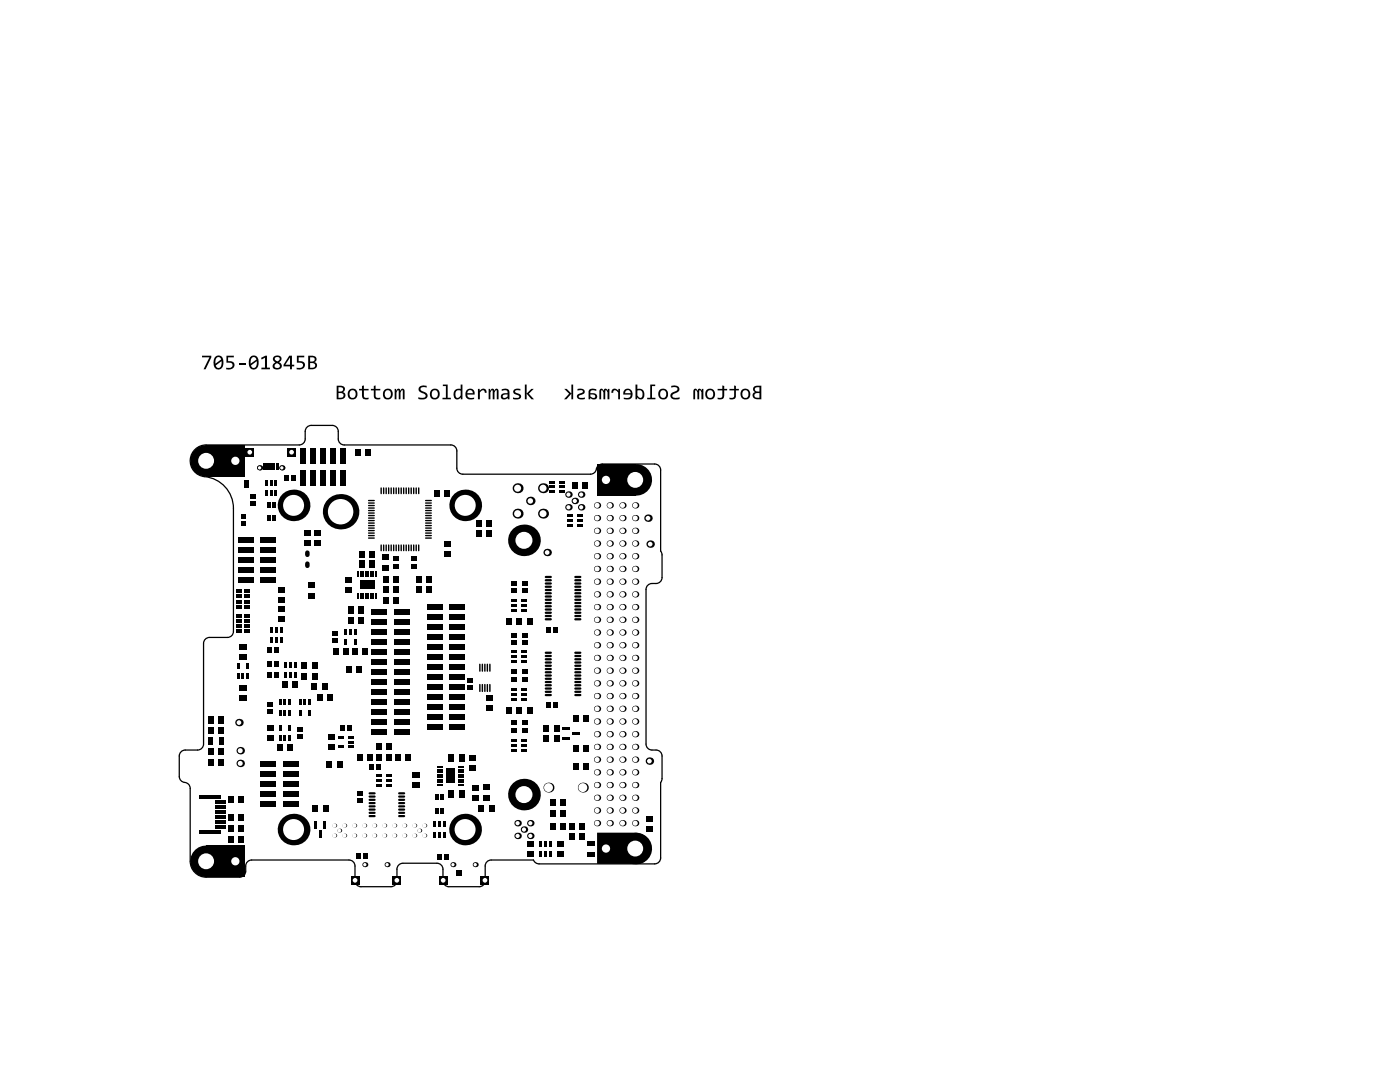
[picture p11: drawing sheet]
<svg xmlns="http://www.w3.org/2000/svg" width="279mm" height="216mm" viewBox="0 0 279 216" stroke-linecap="round" stroke-linejoin="round" font-family="sans-serif">
<path d="M38.8 89.8a3.2 3.2 0 0 1 2.3-1h18.6a1.19 1.19 0 0 0 1.2-1.2v-1.5a1.19 1.19 0 0 1 1.2-1.2h4.2a1.19 1.19 0 0 1 1.2 1.2v1.5a1.19 1.19 0 0 0 1.2 1.2h21.3a1.19 1.19 0 0 1 1.2 1.2v3.4a1.19 1.19 0 0 0 1.2 1.2h25.4a1.34 1.34 0 0 0 1.3-1.3 1.19 1.19 0 0 1 1.1-.7h10.5a1.19 1.19 0 0 1 1.1 1.2v16.2l.3 .7v4.5a1.19 1.19 0 0 1-1.2 1.2 1.57 1.57 0 0 0-1.9 .8l-.1 31.3a1.19 1.19 0 0 0 1.2 1.2 1.57 1.57 0 0 1 2 .8v4.9l-.3 .7v15.1a1.19 1.19 0 0 1-1.1 1.2h-23.1a1.19 1.19 0 0 1-1.1-.8h-8.5a1.19 1.19 0 0 0-1.2 1.2v2.9a1.19 1.19 0 0 1-1.2 1.2h-6a1.19 1.19 0 0 1-1.2-1.2v-2.3a1.19 1.19 0 0 0-1.2-1.2h-6.8a1.19 1.19 0 0 0-1.2 1.2v2.3a1.19 1.19 0 0 1-1.2 1.2h-6a1.19 1.19 0 0 1-1.2-1.2v-2.9a1.19 1.19 0 0 0-1.1-1.2h-19.5a1.19 1.19 0 0 0-1.2 1.2 1.86 1.86 0 0 1-.5 2l-.7 .2h-6.7a3.2 3.2 0 0 1-3.1-3.1v-14.6a1.35 1.35 0 0 0-1.5-1.3 1.19 1.19 0 0 1-.7-1.1v-4a1.19 1.19 0 0 1 1.2-1.2h2.4a1.19 1.19 0 0 0 1.2-1.2v-20.1a1.19 1.19 0 0 1 1.2-1.2h3.6a1.19 1.19 0 0 0 1.2-1.2v-24.6a6.5 6.5 0 0 0-6.4-6.4 3.2 3.2 0 0 1-1.4-5.2z" fill="none" stroke="#000" stroke-width=".25"/>
<g fill="#000">
<path d="M40.3 71h1.9v.3l-1.2 2.4h-.4l1.2-2.4h-1.5zM45.2 71h1.5v.3h-1.2v.8l1 .1 .3 .7-.1 .3-.3 .3-.6 .2h-.7v-.3h.9l.4-.4a.56 .56 0 0 0-.7-.6h-.5zM47.7 72.4h1.2v.3h-1.2zM52.1 71.4l.9-.4h.3v2.4h.6v.3h-1.7v-.3h.7v-2l-.7 .3zM59.2 71h1.5v.3h-1.1v.8l1 .1 .3 .7-.5 .7-.6 .1h-.6v-.3h.9l.4-.4a.56 .56 0 0 0-.7-.6h-.6z"/>
<path d="M42.9 71.3l.4-.3h.6a1.68 1.68 0 0 1 .4 2.4l-.3 .2-.5 .1-.6-.3-.3-1.1zM43.1 72.9l.2 .4 .6 .1 .3-.4v-.9zM43.3 71.4l-.3 .5v.7l1.1-.9-.4-.4z"/>
<path d="M49.9 71.3l.4-.3 .6-.1 .4 .3 .2 .4 .1 1.3-.5 .7-.8 .1-.5-.4-.1-1.2zM50.1 72.9l.2 .4 .6 .1 .3-.6v-.7zM50.3 71.4l-.3 .5v.7l1.2-.9-.4-.4z"/>
<path d="M54.6 71.2l.4-.2h.7l.3 .1 .2 .4a.72 .72 0 0 1-.5 .8l.4 .3 .1 .3v.4l-.2 .3-.6 .1h-.5l-.4-.2-.1-.3a.83 .83 0 0 1 .6-.9h-.1a.66 .66 0 0 1-.3-1.1zM54.9 71.6a.45 .45 0 0 0 .9 0 .45 .45 0 0 0-.9 0zM54.8 73a.55 .55 0 0 0 1.1 0 .55 .55 0 0 0-1.1 0z"/>
<path d="M57.7 71h.6v1.8h.4v.3h-.4v.6h-.4v-.6h-1.3v-.3zM57.9 71.3l-1 1.5h1z"/>
<path d="M61.5 71h.8a.67 .67 0 0 1 .8 .4 .67 .67 0 0 1-.4 .8l.6 .5-.2 .7-.5 .3h-1.1zM61.9 71.3v.8h.6l.3-.2v-.3l-.2-.2zM61.9 72.4v1h.4a.49 .49 0 0 0 .6-.5 .49 .49 0 0 0-.7-.5z"/>
</g>
<g fill="#fff">
<circle cx="117.4" cy="139.1" r=".15"/>
<circle cx="90.6" cy="94.6" r=".25"/>
<circle cx="89.6" cy="92.1" r=".15"/>
<circle cx="87.2" cy="115.6" r=".25"/>
<circle cx="73.3" cy="113.5" r=".15"/>
<circle cx="96.2" cy="139.7" r=".15"/>
<circle cx="73.3" cy="111.6" r=".15"/>
<circle cx="72.2" cy="117.2" r=".15"/>
<circle cx="72.2" cy="116.2" r=".15"/>
<circle cx="73.2" cy="117.2" r=".15"/>
<circle cx="73.2" cy="116.2" r=".15"/>
<circle cx="74.2" cy="117.2" r=".15"/>
<circle cx="74.2" cy="116.2" r=".15"/>
<circle cx="75.7" cy="120.8" r=".25"/>
<circle cx="117.4" cy="141.7" r=".15"/>
<circle cx="117.1" cy="137" r=".15"/>
<circle cx="110.7" cy="134.1" r=".15"/>
<circle cx="117.1" cy="136.1" r=".15"/>
<circle cx="106.6" cy="136.2" r=".25"/>
<circle cx="113.6" cy="134" r=".25"/>
<circle cx="112.8" cy="133.4" r=".15"/>
<circle cx="112.5" cy="139.9" r=".15"/>
<circle cx="111.5" cy="139.9" r=".15"/>
<circle cx="112.5" cy="138.9" r=".15"/>
<circle cx="111.5" cy="138.9" r=".15"/>
<circle cx="112.5" cy="137.9" r=".15"/>
<circle cx="111.5" cy="137.9" r=".15"/>
<circle cx="106.9" cy="140.7" r=".25"/>
<circle cx="47.6" cy="147.3" r=".15"/>
<circle cx="46" cy="148.4" r=".15"/>
<circle cx="48.5" cy="121.7" r=".15"/>
<circle cx="54.2" cy="120.4" r=".15"/>
<circle cx="54.9" cy="123.4" r=".15"/>
<circle cx="87.9" cy="169.6" r=".25"/>
<circle cx="89.8" cy="173.9" r=".15"/>
<circle cx="89" cy="174.3" r=".15"/>
<circle cx="85.5" cy="170.8" r=".25"/>
<circle cx="80.5" cy="170.8" r=".25"/>
<circle cx="77.4" cy="174.3" r=".25"/>
<circle cx="74.3" cy="174.9" r=".15"/>
<circle cx="74.4" cy="139" r=".15"/>
<circle cx="74.3" cy="137.1" r=".15"/>
<circle cx="76.7" cy="145.1" r=".15"/>
<circle cx="78.5" cy="143" r=".15"/>
<circle cx="93.4" cy="140.4" r=".15"/>
<circle cx="94.3" cy="139.7" r=".25"/>
<circle cx="92.5" cy="140.1" r=".15"/>
<circle cx="95.3" cy="138.6" r=".15"/>
<circle cx="84" cy="134" r=".15"/>
<circle cx="83.8" cy="127.2" r=".15"/>
<circle cx="83.5" cy="130.3" r=".15"/>
<circle cx="83.4" cy="129.2" r=".15"/>
<circle cx="78.1" cy="132.5" r=".15"/>
<circle cx="79.9" cy="135.1" r=".15"/>
<circle cx="80.9" cy="137.1" r=".15"/>
<circle cx="81.2" cy="133.1" r=".15"/>
<circle cx="82" cy="133.1" r=".15"/>
<circle cx="84.3" cy="140" r=".15"/>
<circle cx="84.5" cy="141.1" r=".15"/>
<circle cx="82.8" cy="133" r=".15"/>
<circle cx="82.9" cy="128.1" r=".15"/>
<circle cx="83.4" cy="139" r=".15"/>
<circle cx="82.7" cy="126.1" r=".25"/>
<circle cx="77.5" cy="131" r=".15"/>
<circle cx="79" cy="127.1" r=".15"/>
<circle cx="72.8" cy="131.2" r=".15"/>
<circle cx="72.2" cy="126.1" r=".15"/>
<circle cx="72.2" cy="127" r=".15"/>
<circle cx="70.1" cy="128.7" r=".15"/>
<circle cx="75.2" cy="131.1" r=".15"/>
<circle cx="49.1" cy="167.7" r=".15"/>
<circle cx="44.8" cy="166.5" r=".15"/>
<circle cx="62.8" cy="167.2" r=".15"/>
<circle cx="54.8" cy="167" r=".25"/>
<circle cx="48.8" cy="164.2" r=".15"/>
<circle cx="46.1" cy="164.2" r=".15"/>
<circle cx="93.9" cy="175.3" r=".25"/>
<circle cx="93.2" cy="174.5" r=".15"/>
<circle cx="92.6" cy="173.9" r=".15"/>
<circle cx="78" cy="170.8" r=".25"/>
<circle cx="76.8" cy="176" r=".25"/>
<circle cx="75" cy="173.9" r=".15"/>
<circle cx="75.7" cy="174.5" r=".15"/>
<circle cx="46.2" cy="153.6" r=".15"/>
<circle cx="58" cy="151.2" r=".25"/>
<circle cx="48.6" cy="114.8" r=".15"/>
<circle cx="56.7" cy="114.1" r=".15"/>
<circle cx="60.9" cy="114.8" r=".15"/>
<circle cx="64.3" cy="99" r=".25"/>
<circle cx="73.3" cy="91.9" r=".15"/>
<circle cx="72.1" cy="93.5" r=".15"/>
<circle cx="49.4" cy="99.8" r=".15"/>
<circle cx="54.1" cy="99.4" r=".15"/>
<circle cx="48.7" cy="99.8" r=".15"/>
<circle cx="59" cy="93.4" r=".15"/>
<circle cx="90.6" cy="174.6" r=".15"/>
<circle cx="57.1" cy="94.2" r=".15"/>
<circle cx="57.7" cy="93.8" r=".15"/>
<circle cx="60.9" cy="141.8" r=".15"/>
<circle cx="91.7" cy="175.1" r=".15"/>
<circle cx="49.3" cy="100.5" r=".15"/>
<circle cx="72.7" cy="157.2" r=".15"/>
<circle cx="69.7" cy="161.3" r=".15"/>
<circle cx="70.7" cy="162.2" r=".25"/>
<circle cx="64.8" cy="148" r=".25"/>
<circle cx="61.1" cy="124.8" r=".15"/>
<circle cx="64.1" cy="110.5" r=".15"/>
<circle cx="54.1" cy="95.4" r=".15"/>
<circle cx="61.7" cy="122.9" r=".15"/>
<circle cx="115.3" cy="126.4" r=".15"/>
<circle cx="115.3" cy="128" r=".15"/>
<circle cx="107.9" cy="127.7" r=".15"/>
<circle cx="106.8" cy="125.4" r=".15"/>
<circle cx="116.6" cy="122.9" r=".15"/>
<circle cx="108.3" cy="134.1" r=".15"/>
<circle cx="67.7" cy="131.4" r=".25"/>
<circle cx="67.9" cy="132.4" r=".15"/>
<circle cx="84" cy="134.8" r=".15"/>
<circle cx="88.8" cy="127.4" r=".15"/>
<circle cx="76.6" cy="127" r=".15"/>
<circle cx="68.7" cy="122.9" r=".15"/>
<circle cx="70.1" cy="127.1" r=".15"/>
<circle cx="103.6" cy="116.2" r=".15"/>
<circle cx="108.3" cy="116.1" r=".15"/>
<circle cx="102.9" cy="125.4" r=".15"/>
<circle cx="116.7" cy="170.5" r=".15"/>
<circle cx="61.6" cy="141.2" r=".15"/>
<circle cx="47.3" cy="103.2" r=".15"/>
<circle cx="48.2" cy="116.9" r=".15"/>
<circle cx="48.9" cy="116.8" r=".15"/>
<circle cx="48.9" cy="106.6" r=".25"/>
<circle cx="44.7" cy="130.8" r=".25"/>
<circle cx="48" cy="128.1" r=".15"/>
<circle cx="48.5" cy="126.5" r=".15"/>
<circle cx="78.2" cy="161.9" r=".15"/>
<circle cx="55" cy="117.9" r=".15"/>
<circle cx="56.9" cy="159.5" r=".15"/>
<circle cx="57.9" cy="159.5" r=".15"/>
<circle cx="58.7" cy="159.5" r=".15"/>
<circle cx="60.1" cy="154.1" r=".15"/>
<circle cx="59.7" cy="159.5" r=".15"/>
<circle cx="70.1" cy="132.4" r=".15"/>
<circle cx="47.4" cy="156.2" r=".15"/>
<circle cx="47.7" cy="158.4" r=".15"/>
<circle cx="60.5" cy="147.9" r=".15"/>
<circle cx="60.7" cy="143.5" r=".25"/>
<circle cx="56.9" cy="128.1" r=".15"/>
<circle cx="61.3" cy="123.6" r=".15"/>
<circle cx="65.9" cy="124" r=".15"/>
<circle cx="61.2" cy="137.6" r=".25"/>
<circle cx="48.5" cy="102.1" r=".25"/>
<circle cx="58.4" cy="94" r=".15"/>
<circle cx="51.7" cy="102.5" r=".25"/>
<circle cx="48" cy="99.8" r=".15"/>
<circle cx="103.7" cy="117.1" r=".15"/>
<circle cx="45.4" cy="145.7" r=".25"/>
<circle cx="76.7" cy="154.6" r=".15"/>
<circle cx="111.1" cy="110.9" r=".15"/>
<circle cx="111.1" cy="124.2" r=".15"/>
<circle cx="118.3" cy="142.7" r=".25"/>
<circle cx="55.2" cy="124.8" r=".15"/>
<circle cx="67" cy="125" r=".25"/>
<circle cx="57.1" cy="131.6" r=".15"/>
<circle cx="56.2" cy="131" r=".25"/>
<circle cx="117.6" cy="147.2" r=".25"/>
<circle cx="89.7" cy="162.9" r=".25"/>
<circle cx="89.6" cy="161.2" r=".15"/>
<circle cx="85.4" cy="165.8" r=".25"/>
<circle cx="82.7" cy="162.5" r=".15"/>
<circle cx="81.7" cy="162" r=".15"/>
<circle cx="81.5" cy="156.4" r=".25"/>
<circle cx="112.7" cy="105.6" r=".15"/>
<circle cx="83.2" cy="148.6" r=".15"/>
<circle cx="81.6" cy="155.4" r=".15"/>
<circle cx="90.4" cy="155.8" r=".15"/>
<circle cx="102.9" cy="140.5" r=".15"/>
<circle cx="66.2" cy="109.3" r=".25"/>
<circle cx="64.7" cy="106.6" r=".15"/>
<circle cx="74.2" cy="154.7" r=".15"/>
<circle cx="70.5" cy="90.3" r=".15"/>
<circle cx="76.2" cy="94.1" r=".15"/>
<circle cx="83.9" cy="125" r=".15"/>
<circle cx="94.4" cy="131.3" r=".15"/>
<circle cx="82.5" cy="149.2" r=".15"/>
<circle cx="82.1" cy="123.1" r=".15"/>
<circle cx="93.3" cy="134.7" r=".15"/>
<circle cx="76.8" cy="90.4" r=".25"/>
<circle cx="103.6" cy="145.1" r=".15"/>
<circle cx="79" cy="113.7" r=".15"/>
<circle cx="79.1" cy="110.7" r=".15"/>
<circle cx="73.4" cy="140.4" r=".15"/>
<circle cx="80.2" cy="105" r=".15"/>
<circle cx="93.6" cy="131.3" r=".15"/>
<circle cx="130.8" cy="162.1" r=".25"/>
<circle cx="128.1" cy="104.8" r=".15"/>
<circle cx="62" cy="159.4" r=".15"/>
<circle cx="72.8" cy="145.2" r=".25"/>
<circle cx="65.9" cy="145.7" r=".15"/>
<circle cx="56.9" cy="125.7" r=".15"/>
<circle cx="67.3" cy="134.5" r=".15"/>
<circle cx="68" cy="138.3" r=".15"/>
<circle cx="48.7" cy="132.5" r=".15"/>
<circle cx="56.3" cy="134.7" r=".15"/>
<circle cx="56.2" cy="143.6" r=".25"/>
<circle cx="56.3" cy="138.9" r=".25"/>
<circle cx="40.9" cy="152.1" r=".25"/>
<circle cx="45.7" cy="144" r=".25"/>
<circle cx="55.4" cy="146.2" r=".15"/>
<circle cx="82" cy="106.8" r=".15"/>
<circle cx="84.3" cy="109.3" r=".15"/>
<circle cx="80.3" cy="116.8" r=".15"/>
<circle cx="75.7" cy="157.4" r=".15"/>
<circle cx="71.7" cy="155.4" r=".15"/>
<circle cx="68.5" cy="137.7" r=".15"/>
<circle cx="69.1" cy="137.2" r=".15"/>
<circle cx="73" cy="102.9" r=".15"/>
<circle cx="77.9" cy="124.4" r=".25"/>
<circle cx="73.3" cy="126.1" r=".25"/>
<circle cx="61.3" cy="113.9" r=".15"/>
<circle cx="64.9" cy="141.4" r=".15"/>
<circle cx="65.4" cy="140.9" r=".15"/>
<circle cx="65.9" cy="140.3" r=".15"/>
<circle cx="46" cy="96" r=".15"/>
<circle cx="72.9" cy="104.6" r=".15"/>
<circle cx="62.4" cy="88.6" r=".25"/>
<circle cx="63.5" cy="87.6" r=".25"/>
<circle cx="84.3" cy="103.9" r=".15"/>
<circle cx="78.3" cy="91.1" r=".25"/>
<circle cx="85.1" cy="92.1" r=".25"/>
<circle cx="79.6" cy="94" r=".15"/>
<circle cx="83.1" cy="100.4" r=".25"/>
<circle cx="80.1" cy="99.1" r=".15"/>
<circle cx="88.3" cy="107.5" r=".15"/>
<circle cx="87.8" cy="108" r=".15"/>
<circle cx="87.3" cy="108.6" r=".15"/>
<circle cx="88.8" cy="107" r=".15"/>
<circle cx="89.3" cy="106.4" r=".15"/>
<circle cx="115.1" cy="112.5" r=".25"/>
<circle cx="91.3" cy="142.1" r=".15"/>
<circle cx="49" cy="159.6" r=".15"/>
<circle cx="45.5" cy="162" r=".15"/>
<circle cx="46.8" cy="162" r=".15"/>
<circle cx="46.9" cy="163" r=".15"/>
<circle cx="48.7" cy="161" r=".25"/>
<circle cx="82" cy="108.2" r=".15"/>
<circle cx="55.3" cy="89.9" r=".25"/>
<circle cx="76.8" cy="169.6" r=".25"/>
<circle cx="52.7" cy="89.9" r=".25"/>
<circle cx="76.9" cy="112.2" r=".15"/>
<circle cx="80.7" cy="119.8" r=".15"/>
<circle cx="80.4" cy="117.7" r=".15"/>
<circle cx="79" cy="114.6" r=".15"/>
<circle cx="95" cy="160.2" r=".15"/>
<circle cx="93.5" cy="157.2" r=".25"/>
<circle cx="78.8" cy="108.2" r=".15"/>
<circle cx="80.8" cy="116.2" r=".15"/>
<circle cx="81.3" cy="115.7" r=".15"/>
<circle cx="79.6" cy="108.2" r=".15"/>
<circle cx="83.4" cy="103" r=".15"/>
<circle cx="83.3" cy="101.8" r=".15"/>
<circle cx="82.8" cy="102.4" r=".15"/>
<circle cx="89.4" cy="111.6" r=".15"/>
<circle cx="83.9" cy="113.2" r=".25"/>
<circle cx="83.9" cy="111.2" r=".25"/>
<circle cx="112.1" cy="117.1" r=".15"/>
<circle cx="110.8" cy="118.3" r=".15"/>
<circle cx="111.9" cy="133.9" r=".15"/>
<circle cx="110.6" cy="119" r=".15"/>
<circle cx="107" cy="114.5" r=".25"/>
<circle cx="111.9" cy="118.2" r=".25"/>
<circle cx="107.5" cy="121.9" r=".25"/>
<circle cx="111.1" cy="127.1" r=".25"/>
<circle cx="106" cy="139" r=".25"/>
<circle cx="98.1" cy="95.4" r=".25"/>
<circle cx="99.3" cy="96.6" r=".25"/>
<circle cx="100.6" cy="95.4" r=".25"/>
<circle cx="95.5" cy="95.4" r=".25"/>
<circle cx="96.8" cy="96.6" r=".25"/>
<circle cx="88" cy="95.4" r=".25"/>
<circle cx="89.3" cy="96.6" r=".25"/>
<circle cx="91.8" cy="96.6" r=".25"/>
<circle cx="83" cy="95.4" r=".25"/>
<circle cx="84.2" cy="96.6" r=".25"/>
<circle cx="85.5" cy="95.4" r=".25"/>
<circle cx="86.8" cy="96.6" r=".25"/>
<circle cx="78" cy="95.4" r=".25"/>
<circle cx="80.5" cy="95.4" r=".25"/>
<circle cx="81.7" cy="96.6" r=".25"/>
<circle cx="72.9" cy="95.4" r=".25"/>
<circle cx="74.2" cy="96.6" r=".25"/>
<circle cx="75.5" cy="95.4" r=".25"/>
<circle cx="76.7" cy="96.6" r=".25"/>
<circle cx="70.4" cy="95.4" r=".25"/>
<circle cx="59.1" cy="96.6" r=".25"/>
<circle cx="56.6" cy="96.6" r=".25"/>
<circle cx="99.3" cy="99" r=".25"/>
<circle cx="100.6" cy="97.8" r=".25"/>
<circle cx="99.3" cy="104.1" r=".25"/>
<circle cx="100.6" cy="102.8" r=".25"/>
<circle cx="99.3" cy="101.6" r=".25"/>
<circle cx="100.6" cy="107.9" r=".25"/>
<circle cx="99.3" cy="106.6" r=".25"/>
<circle cx="100.6" cy="105.3" r=".25"/>
<circle cx="99.3" cy="114.2" r=".25"/>
<circle cx="99.3" cy="119.2" r=".25"/>
<circle cx="100.6" cy="118" r=".25"/>
<circle cx="99.3" cy="116.7" r=".25"/>
<circle cx="100.6" cy="115.4" r=".25"/>
<circle cx="99.3" cy="124.3" r=".25"/>
<circle cx="100.6" cy="123" r=".25"/>
<circle cx="99.3" cy="121.8" r=".25"/>
<circle cx="100.6" cy="120.5" r=".25"/>
<circle cx="99.3" cy="129.3" r=".25"/>
<circle cx="100.6" cy="125.5" r=".25"/>
<circle cx="99.3" cy="134.4" r=".25"/>
<circle cx="100.6" cy="133.1" r=".25"/>
<circle cx="99.3" cy="131.8" r=".25"/>
<circle cx="100.6" cy="130.6" r=".25"/>
<circle cx="99.3" cy="139.4" r=".25"/>
<circle cx="100.6" cy="138.2" r=".25"/>
<circle cx="99.3" cy="136.9" r=".25"/>
<circle cx="100.6" cy="135.6" r=".25"/>
<circle cx="99.3" cy="144.5" r=".25"/>
<circle cx="100.6" cy="143.2" r=".25"/>
<circle cx="99.3" cy="141.9" r=".25"/>
<circle cx="100.6" cy="140.7" r=".25"/>
<circle cx="99.3" cy="149.5" r=".25"/>
<circle cx="100.6" cy="148.3" r=".25"/>
<circle cx="99.3" cy="147" r=".25"/>
<circle cx="100.6" cy="145.7" r=".25"/>
<circle cx="100.6" cy="150.8" r=".25"/>
<circle cx="99.3" cy="159.6" r=".25"/>
<circle cx="100.6" cy="158.4" r=".25"/>
<circle cx="99.3" cy="157.1" r=".25"/>
<circle cx="100.6" cy="155.8" r=".25"/>
<circle cx="99.3" cy="164.7" r=".25"/>
<circle cx="100.6" cy="163.4" r=".25"/>
<circle cx="99.3" cy="162.1" r=".25"/>
<circle cx="100.6" cy="160.9" r=".25"/>
<circle cx="99.3" cy="169.6" r=".25"/>
<circle cx="100.6" cy="168.4" r=".25"/>
<circle cx="99.3" cy="167.2" r=".25"/>
<circle cx="100.6" cy="165.9" r=".25"/>
<circle cx="100.6" cy="170.8" r=".25"/>
<circle cx="94.3" cy="169.6" r=".25"/>
<circle cx="95.6" cy="170.8" r=".25"/>
<circle cx="96.8" cy="169.6" r=".25"/>
<circle cx="98.1" cy="170.8" r=".25"/>
<circle cx="91.8" cy="169.6" r=".25"/>
<circle cx="93.1" cy="170.8" r=".25"/>
<circle cx="84.3" cy="169.6" r=".25"/>
<circle cx="79.3" cy="169.6" r=".25"/>
<circle cx="81.8" cy="169.6" r=".25"/>
<circle cx="83" cy="170.8" r=".25"/>
<circle cx="74.3" cy="169.6" r=".25"/>
<circle cx="75.5" cy="170.8" r=".25"/>
<circle cx="69.2" cy="169.6" r=".25"/>
<circle cx="70.5" cy="170.8" r=".25"/>
<circle cx="64.2" cy="169.6" r=".25"/>
<circle cx="65.5" cy="170.8" r=".25"/>
<circle cx="66.7" cy="169.6" r=".25"/>
<circle cx="68" cy="170.8" r=".25"/>
<circle cx="60.5" cy="170.8" r=".25"/>
<circle cx="61.7" cy="169.6" r=".25"/>
<circle cx="63" cy="170.8" r=".25"/>
<circle cx="54.2" cy="169.6" r=".25"/>
<circle cx="55.5" cy="170.8" r=".25"/>
<circle cx="58" cy="170.8" r=".25"/>
<circle cx="50.5" cy="170.8" r=".25"/>
<circle cx="51.7" cy="169.6" r=".25"/>
<circle cx="53" cy="170.8" r=".25"/>
<circle cx="51.7" cy="167.1" r=".25"/>
<circle cx="50.5" cy="168.3" r=".25"/>
<circle cx="50.5" cy="163.3" r=".25"/>
<circle cx="51.7" cy="164.5" r=".25"/>
<circle cx="50.5" cy="153.2" r=".25"/>
<circle cx="50.5" cy="155.7" r=".25"/>
<circle cx="51.7" cy="146.9" r=".25"/>
<circle cx="50.5" cy="148.2" r=".25"/>
<circle cx="51.7" cy="149.4" r=".25"/>
<circle cx="50.5" cy="150.7" r=".25"/>
<circle cx="51.7" cy="141.9" r=".25"/>
<circle cx="50.5" cy="143.1" r=".25"/>
<circle cx="51.7" cy="144.4" r=".25"/>
<circle cx="50.5" cy="145.6" r=".25"/>
<circle cx="51.7" cy="136.8" r=".25"/>
<circle cx="50.5" cy="138.1" r=".25"/>
<circle cx="51.7" cy="139.3" r=".25"/>
<circle cx="50.5" cy="140.6" r=".25"/>
<circle cx="51.7" cy="131.8" r=".25"/>
<circle cx="51.7" cy="134.3" r=".25"/>
<circle cx="50.5" cy="135.6" r=".25"/>
<circle cx="51.7" cy="126.7" r=".25"/>
<circle cx="50.5" cy="128" r=".25"/>
<circle cx="51.7" cy="129.3" r=".25"/>
<circle cx="51.7" cy="121.7" r=".25"/>
<circle cx="51.7" cy="124.2" r=".25"/>
<circle cx="50.5" cy="117.9" r=".25"/>
<circle cx="51.7" cy="119.2" r=".25"/>
<circle cx="51.7" cy="106" r=".25"/>
<circle cx="50.5" cy="104.7" r=".25"/>
<circle cx="51.7" cy="99.2" r=".25"/>
<circle cx="50.5" cy="97.9" r=".25"/>
<circle cx="51.7" cy="96.6" r=".25"/>
<circle cx="50.5" cy="95.4" r=".25"/>
<circle cx="113.7" cy="131.9" r=".25"/>
<circle cx="115.3" cy="129.7" r=".15"/>
<circle cx="115.3" cy="127.2" r=".15"/>
<circle cx="108" cy="131.5" r=".25"/>
<circle cx="108.1" cy="125.6" r=".25"/>
<circle cx="110.9" cy="116.2" r=".25"/>
<circle cx="110.4" cy="143.8" r=".25"/>
<circle cx="109" cy="144" r=".15"/>
<circle cx="113.4" cy="97.1" r=".25"/>
<circle cx="117" cy="103.8" r=".25"/>
<circle cx="94.8" cy="133.2" r=".15"/>
<circle cx="95.1" cy="135.8" r=".25"/>
<circle cx="102.9" cy="143" r=".15"/>
<circle cx="102.7" cy="122.7" r=".15"/>
<circle cx="117.5" cy="159.2" r=".15"/>
<circle cx="108.9" cy="171.5" r=".15"/>
<circle cx="107.9" cy="169.5" r=".15"/>
<circle cx="109.8" cy="169.5" r=".15"/>
<circle cx="108.9" cy="167.2" r=".25"/>
<circle cx="113.3" cy="170.5" r=".25"/>
<circle cx="117.2" cy="166.9" r=".15"/>
<circle cx="117.2" cy="164.9" r=".15"/>
<circle cx="112.4" cy="166" r=".15"/>
<circle cx="113.4" cy="160.2" r=".15"/>
<circle cx="118.2" cy="152.9" r=".15"/>
<circle cx="110.3" cy="161.2" r=".15"/>
<circle cx="114.1" cy="165.9" r=".15"/>
<circle cx="114.6" cy="162.2" r=".15"/>
<circle cx="108.7" cy="164.4" r=".15"/>
<circle cx="102.3" cy="167.8" r=".15"/>
<circle cx="114.5" cy="156.3" r=".15"/>
<circle cx="111.9" cy="158.9" r=".15"/>
<circle cx="115" cy="154.7" r=".15"/>
<circle cx="115.3" cy="128.9" r=".15"/>
<circle cx="113.4" cy="125.4" r=".15"/>
<circle cx="114.2" cy="124.5" r=".25"/>
<circle cx="117" cy="117.5" r=".15"/>
<circle cx="99.3" cy="109.1" r=".25"/>
<circle cx="108.2" cy="152" r=".25"/>
<circle cx="55.9" cy="115.8" r=".25"/>
<circle cx="41.9" cy="162.9" r=".25"/>
<circle cx="82.7" cy="124.1" r=".25"/>
<circle cx="64.4" cy="88.7" r=".25"/>
<circle cx="87.7" cy="167.4" r=".15"/>
<circle cx="87.7" cy="163.6" r=".15"/>
<circle cx="65.2" cy="166.5" r=".15"/>
<circle cx="64.9" cy="163.1" r=".25"/>
<circle cx="106.1" cy="147.9" r=".25"/>
<circle cx="68.7" cy="162.2" r=".25"/>
<circle cx="94.2" cy="152.4" r=".15"/>
<circle cx="89.5" cy="154.2" r=".15"/>
<circle cx="90.4" cy="154.2" r=".15"/>
<circle cx="89.5" cy="155.8" r=".15"/>
<circle cx="94.5" cy="154.6" r=".15"/>
<circle cx="93.9" cy="155.1" r=".15"/>
<circle cx="86.4" cy="155.7" r=".15"/>
<circle cx="87.1" cy="104.2" r=".15"/>
<circle cx="66.7" cy="151" r=".15"/>
<circle cx="84.8" cy="154.8" r=".25"/>
<circle cx="85.9" cy="155.2" r=".15"/>
<circle cx="85.9" cy="154.5" r=".15"/>
<circle cx="86.4" cy="154" r=".15"/>
<circle cx="89" cy="143" r=".15"/>
<circle cx="88.9" cy="151.4" r=".15"/>
<circle cx="92.1" cy="150.1" r=".15"/>
<circle cx="93.7" cy="149.9" r=".15"/>
<circle cx="96.8" cy="130.7" r=".15"/>
<circle cx="97.3" cy="135.4" r=".15"/>
<circle cx="73.5" cy="133.3" r=".15"/>
<circle cx="42.4" cy="137.1" r=".25"/>
<circle cx="45.4" cy="137.1" r=".25"/>
<circle cx="43.9" cy="138.6" r=".25"/>
<circle cx="42.4" cy="140.1" r=".25"/>
<circle cx="45.4" cy="140.1" r=".25"/>
<circle cx="46.9" cy="138.6" r=".25"/>
<circle cx="43.9" cy="135.6" r=".25"/>
<circle cx="110.3" cy="149" r=".25"/>
<circle cx="113.3" cy="149" r=".25"/>
<circle cx="110.3" cy="152" r=".25"/>
<circle cx="113.3" cy="152" r=".25"/>
<circle cx="116.3" cy="151" r=".25"/>
<circle cx="116.3" cy="147" r=".25"/>
<circle cx="102.3" cy="104.6" r=".25"/>
<circle cx="92.3" cy="117.1" r=".25"/>
<circle cx="92.3" cy="119.6" r=".25"/>
<circle cx="89.8" cy="117.1" r=".25"/>
<circle cx="87.3" cy="117.1" r=".25"/>
<circle cx="87.3" cy="112.1" r=".25"/>
<circle cx="84.8" cy="112.1" r=".25"/>
<circle cx="94.8" cy="119.6" r=".25"/>
<circle cx="94.8" cy="122.1" r=".25"/>
<circle cx="69.8" cy="97.1" r=".25"/>
<circle cx="79.8" cy="89.6" r=".25"/>
<circle cx="82.3" cy="89.6" r=".25"/>
<circle cx="84.8" cy="89.6" r=".25"/>
<circle cx="87.3" cy="89.6" r=".25"/>
<circle cx="89.8" cy="89.6" r=".25"/>
<circle cx="117.3" cy="112.1" r=".25"/>
<circle cx="117.3" cy="114.6" r=".25"/>
<circle cx="129.7" cy="99.6" r=".25"/>
<circle cx="129.7" cy="112.1" r=".25"/>
<circle cx="129.7" cy="114.6" r=".25"/>
<circle cx="107.3" cy="134.6" r=".25"/>
<circle cx="95.8" cy="143.1" r=".25"/>
<circle cx="95.8" cy="128.6" r=".25"/>
<circle cx="95.8" cy="126.1" r=".25"/>
<circle cx="77.8" cy="121.1" r=".25"/>
<circle cx="93.3" cy="144.1" r=".25"/>
<circle cx="68.8" cy="148" r=".25"/>
<circle cx="64.8" cy="158" r=".25"/>
<circle cx="67.8" cy="159" r=".25"/>
<circle cx="54.9" cy="161.8" r=".25"/>
<circle cx="54.8" cy="164.5" r=".25"/>
<circle cx="108.3" cy="161" r=".25"/>
<circle cx="68.3" cy="118.6" r=".25"/>
<circle cx="66.3" cy="106.1" r=".25"/>
<circle cx="60.8" cy="104.6" r=".25"/>
<circle cx="54.8" cy="117.1" r=".25"/>
<circle cx="61.3" cy="144.6" r=".25"/>
<circle cx="90.9" cy="149.6" r=".15"/>
<circle cx="71.4" cy="154.1" r=".15"/>
<circle cx="58.9" cy="92.7" r=".15"/>
<circle cx="45.3" cy="95.9" r=".15"/>
<circle cx="64.1" cy="109.8" r=".15"/>
<circle cx="90.2" cy="160.4" r=".25"/>
<circle cx="111.8" cy="110.9" r=".15"/>
<circle cx="110.3" cy="110.7" r=".15"/>
<circle cx="83.4" cy="162.3" r=".15"/>
<circle cx="112.4" cy="106.2" r=".15"/>
<circle cx="72.7" cy="156.1" r=".15"/>
<circle cx="80.9" cy="145" r=".15"/>
<circle cx="78.9" cy="148.6" r=".15"/>
<circle cx="75.3" cy="162.2" r=".15"/>
<circle cx="68.9" cy="150.7" r=".25"/>
<circle cx="45.5" cy="151.8" r=".15"/>
<circle cx="55.8" cy="152" r=".15"/>
<circle cx="79" cy="125" r=".15"/>
<circle cx="71.4" cy="93.5" r=".15"/>
<circle cx="118.1" cy="96" r=".25"/>
<circle cx="129.5" cy="101.3" r=".25"/>
<circle cx="117.5" cy="108.3" r=".25"/>
<circle cx="75.5" cy="158.6" r=".15"/>
<circle cx="79" cy="158.6" r=".15"/>
<circle cx="76.8" cy="165.7" r=".15"/>
<circle cx="78.9" cy="165.8" r=".15"/>
<circle cx="82.1" cy="158.6" r=".15"/>
<circle cx="81.5" cy="159.3" r=".15"/>
<circle cx="79" cy="159.4" r=".15"/>
<circle cx="76.8" cy="162.1" r=".25"/>
<circle cx="77.6" cy="159.3" r=".15"/>
<circle cx="80.7" cy="157.5" r=".15"/>
<circle cx="80.1" cy="157" r=".15"/>
<circle cx="79.5" cy="157.5" r=".15"/>
<circle cx="77.7" cy="157.5" r=".15"/>
<circle cx="77.3" cy="158.6" r=".15"/>
<circle cx="61.8" cy="160.8" r=".15"/>
<circle cx="62.1" cy="162.9" r=".25"/>
<circle cx="61.1" cy="162.1" r=".25"/>
<circle cx="116" cy="168.9" r=".25"/>
<circle cx="55.1" cy="120.6" r=".15"/>
<circle cx="54.3" cy="121.2" r=".15"/>
<circle cx="77" cy="143" r=".15"/>
<circle cx="79.9" cy="141" r=".15"/>
<circle cx="69.6" cy="136.7" r=".15"/>
<circle cx="68.9" cy="136.2" r=".15"/>
<circle cx="77.6" cy="105.7" r=".15"/>
<circle cx="75.5" cy="103.2" r=".15"/>
<circle cx="78.2" cy="104.3" r=".15"/>
<circle cx="75.8" cy="101.9" r=".15"/>
<circle cx="43.6" cy="128.5" r=".15"/>
<circle cx="45.1" cy="133.7" r=".25"/>
<circle cx="76.9" cy="99.6" r=".15"/>
<circle cx="75.4" cy="102.5" r=".15"/>
<circle cx="76.4" cy="100.8" r=".15"/>
<circle cx="80.4" cy="106.3" r=".15"/>
<circle cx="79.8" cy="105.7" r=".15"/>
<circle cx="92.9" cy="105.1" r=".15"/>
<circle cx="93.7" cy="105.8" r=".15"/>
<circle cx="98" cy="107.9" r=".25"/>
<circle cx="98" cy="102.8" r=".25"/>
<circle cx="96.8" cy="101.6" r=".25"/>
<circle cx="104.4" cy="98.8" r=".15"/>
<circle cx="98.3" cy="100.3" r=".15"/>
<circle cx="101.7" cy="100.8" r=".15"/>
<circle cx="88.8" cy="141" r=".15"/>
<circle cx="88.7" cy="141.8" r=".15"/>
<circle cx="78.4" cy="100.6" r=".15"/>
<circle cx="77.8" cy="108.2" r=".15"/>
<circle cx="54.8" cy="124.1" r=".15"/>
<circle cx="46.1" cy="132.7" r=".25"/>
<circle cx="48.9" cy="127.8" r=".15"/>
<circle cx="44.2" cy="132" r=".15"/>
<circle cx="46.3" cy="131.3" r=".15"/>
<circle cx="74.8" cy="99.2" r=".15"/>
<circle cx="103.6" cy="132.7" r=".15"/>
<circle cx="103.5" cy="126.3" r=".15"/>
<circle cx="108.1" cy="148.8" r=".25"/>
<circle cx="72.6" cy="148.8" r=".15"/>
<circle cx="73.9" cy="149" r=".25"/>
<circle cx="80.3" cy="148.9" r=".15"/>
<circle cx="72.8" cy="149.8" r=".15"/>
<circle cx="105.8" cy="150.2" r=".15"/>
<circle cx="80" cy="145" r=".15"/>
<circle cx="88.8" cy="145.1" r=".15"/>
<circle cx="72.4" cy="146.2" r=".15"/>
<circle cx="79.8" cy="154.5" r=".15"/>
<circle cx="78.9" cy="155.1" r=".25"/>
<circle cx="69.4" cy="151.7" r=".15"/>
<circle cx="61.9" cy="126.4" r=".15"/>
<circle cx="60.8" cy="124.1" r=".15"/>
<circle cx="54.7" cy="118.6" r=".15"/>
<circle cx="61.4" cy="90.7" r=".15"/>
<circle cx="65.4" cy="98.7" r=".15"/>
<circle cx="71.3" cy="99.7" r=".15"/>
<circle cx="73.7" cy="92.5" r=".15"/>
</g>
<g fill="#000">
<path d="M71.7 77.6h.5v-.6l.4-.1v.7h1v.3h-1v1.1a.63 .63 0 0 0 1 .3v.4h-.5a.69 .69 0 0 1-.9-.7v-1.1h-.5zM74 77.6h.6v-.6l.4-.1v.7h.9v.3h-.9v1.1a.63 .63 0 0 0 .9 .3v.4h-.5a.65 .65 0 0 1-.8-.7v-1.1h-.6zM78.8 77.6h.2l.1 .4 .1-.3a.37 .37 0 0 1 .5-.1 .37 .37 0 0 1 .2 .4l.1-.1a.42 .42 0 0 1 .5-.3 .42 .42 0 0 1 .2 .6v1.5h-.3v-1.6a.2 .2 0 0 0-.2-.3 .2 .2 0 0 0-.2 .3l-.1 1.6h-.3v-1.6a.19 .19 0 0 0-.2-.3 .19 .19 0 0 0-.2 .3l-.1 1.6h-.3zM83.7 77.2l.7-.3 .8 .1v.3l-.5-.1a.49 .49 0 0 0-.6 .1 .49 .49 0 0 0-.1 .5l1 .6 .3 .3v.5l-.3 .3-.4 .2-1.1-.1v-.3l.9 .1a.44 .44 0 0 0 .6-.4 .44 .44 0 0 0-.6-.5l-.8-.5-.1-.5zM88.4 76.7h.9v2.7h.7v.3h-1.7v-.3h.7v-2.4h-.6zM95.4 77.6h.3v.4l.3-.3a.68 .68 0 0 1 .8-.1 .68 .68 0 0 1 .3 .8h-.3a.44 .44 0 0 0-.4-.5 .44 .44 0 0 0-.5 .3l-.1 .1v1.4h-.4zM97.5 77.6h.3v.4l.1-.3a.37 .37 0 0 1 .5-.1 .37 .37 0 0 1 .2 .4l.1-.1a.42 .42 0 0 1 .6-.3 .42 .42 0 0 1 .2 .6v1.5h-.4v-1.6a.2 .2 0 0 0-.1-.3 .2 .2 0 0 0-.2 .3l-.1 1.6h-.4v-1.6a.19 .19 0 0 0-.2-.3 .19 .19 0 0 0-.1 .3l-.1 1.6h-.4zM102.6 77.7l.6-.2 .7 .1v.3l-.7-.1a.32 .32 0 0 0-.4 .4 .32 .32 0 0 0 .4 .3l.7 .2 .1 .4-.2 .4-.3 .2-1.1-.1v-.3l.7 .1a.33 .33 0 0 0 .5-.3 .33 .33 0 0 0-.5-.3l-.6-.4-.1-.3zM104.7 76.7h.4v1.8l.9-.9h.5l-1 1 1.1 1.1h-.5l-1-1.1v1.1h-.4zM112.6 77.6h.5l.9 .9v-1.8h.4v3h-.4v-1.1l-1 1.1h-.4l1-1.1zM115.3 77.6h1l.4 .4-.2 .6-.9 .3a.32 .32 0 0 0 0 .5 .32 .32 0 0 0 .4 0l.7-.1v.3h-1.3l-.2-.3-.1-.3 .3-.4 .8-.3a.3 .3 0 0 0 .1-.4 .3 .3 0 0 0-.4-.1l-.6 .1zM119.8 77.6h.4l.3 .4a.41 .41 0 0 1 .4-.5 .41 .41 0 0 1 .4 .5v-.4h.3v2.1h-.4v-1.6a.21 .21 0 0 0-.3-.3 .21 .21 0 0 0-.1 .4v1.5h-.4l-.1-1.6a.21 .21 0 0 0-.2-.3 .21 .21 0 0 0-.1 .4v1.5h-.4v-1.6z"/>
<path d="M122.2 77.8a.78 .78 0 0 1 1.2 .2v-.4h.3v2.1h-.3v-1.4l-.5-.4a.39 .39 0 0 0-.4 .1 .39 .39 0 0 0-.1 .4h-.4zM129.8 76.7h1v.3h-.7v2.4h.7v.3h-1.6v-.3h.6zM134 77h1l.5 .3 .1 .3-.2 .5-1.1 .6-.1 .4 .2 .2 .4 .1 .8-.1v.3l-1 .1-.5-.2-.3-.4 .1-.4 .3-.4 .8-.3a.41 .41 0 0 0 .2-.6 .41 .41 0 0 0-.6-.2l-.6 .1zM138.5 77.6h.4l.3 .4a.41 .41 0 0 1 .4-.5 .41 .41 0 0 1 .4 .5l.1-.4h.3v2.1h-.4l-.1-1.6a.21 .21 0 0 0-.2-.3 .22 .22 0 0 0-.2 .4v1.5h-.3l-.1-1.6a.21 .21 0 0 0-.3-.3 .21 .21 0 0 0-.1 .4v1.5h-.3v-1.6zM143.2 77.6h1v-.7l.3 .1v.6h.6v.3h-.6v1.1a.95 .95 0 0 1-1.3 .7v-.4l.4 .1a.42 .42 0 0 0 .6-.4v-1.1h-1zM145.6 77.6h.9v-.7l.4 .1v.6h.6v.3h-.6v1.1a.92 .92 0 0 1-1.3 .7v-.4l.2 .1a.49 .49 0 0 0 .7-.4v-1.1h-.9zM119.2 166.2h7.8a3.2 3.2 0 0 1 2.9 2.8 3.2 3.2 0 0 1-2.3 3.4h-8.4z"/>
<path d="M67.2 77h.8a.67 .67 0 0 1 .8 .4 .67 .67 0 0 1-.4 .8l.5 .5-.1 .6-.6 .4h-1zM67.5 77.3v.8l.9-.1 .1-.4-.2-.2zM67.5 78.4v1h.4a.5 .5 0 0 0 .7-.5 .5 .5 0 0 0-.7-.5z"/>
<path d="M69.7 77.8l.6-.3 .8 .3 .3 .9-.4 .8-.9 .2-.5-.3-.2-.8zM69.9 78.1l-.1 .4 .1 .6 .3 .3 .5-.1 .3-.5-.1-.7-.5-.3z"/>
<path d="M76.7 77.8l.8-.3 .6 .3 .3 .9-.2 .6-.3 .3-.7 .1-.5-.3-.3-.5v-.5zM76.9 78.1l-.1 .7 .2 .4 .2 .2 .5-.1 .3-.5-.1-.7-.5-.3z"/>
<path d="M86 77.8l.4-.2 .5-.1 .6 .4 .2 .9-.3 .7-.4 .2h-.4l-.6-.3-.2-.9zM86.4 78l-.2 .4v.6a.65 .65 0 0 0 .9 .3 .65 .65 0 0 0 .2-.9l-.3-.5z"/>
<path d="M90.7 77.9l.4-.3h.8v-.9h.4v3h-.3v-.4l-.2 .1a.8 .8 0 0 1-1 .1 .8 .8 0 0 1-.3-1zM91 78.1l-.1 .6a.54 .54 0 0 0 .4 .7 .54 .54 0 0 0 .6-.5v-.9l-.6-.1z"/>
<path d="M93.1 77.9l.3-.3h.7l.5 .3 .1 .4v.4h-1.4a.92 .92 0 0 0 1.3 .6v.3l-.2 .1h-.7l-.5-.2-.3-.3v-.6zM93.5 78l-.2 .5h1.1l-.4-.6z"/>
<path d="M100.1 77.7l1.1-.1 .5 .4v1.7h-.4v-.3l-.3 .3h-.4a.65 .65 0 0 1-.6-.8 .65 .65 0 0 1 .9-.4h.4v-.3a.46 .46 0 0 0-.7-.3l-.5 .1zM100.4 78.8v.1a.4 .4 0 0 0 .2 .5 .4 .4 0 0 0 .5-.2l.2-.1v-.4z"/>
<path d="M117.6 77.8l-.1 .3v1.6h.3v-.3l.5 .3 .7-.2 .2-.3-.1-.5-.5-.2h-.8v-.2a.55 .55 0 0 1 .9-.4l.3 .1v-.3l-.9-.2zM117.8 78.7h.5a.37 .37 0 0 1 .5 .3 .37 .37 0 0 1-.3 .5 .37 .37 0 0 1-.4-.2l-.3-.2z"/>
<path d="M124.6 77.8l-.2 .9h1.5a.87 .87 0 0 1-1.3 .6h-.1v.3l1.1 .1 .5-.4 .1-.5v-.6l-.5-.6h-.7zM124.8 78.1l.3-.2h.4l.4 .6h-1.1z"/>
<path d="M126.8 76.7v3h.4v-.4l.4 .4h.6l.4-.6-.1-.9-.5-.6h-.8v-.9zM127.2 77.9h.3a.79 .79 0 0 1 .7 .6 .79 .79 0 0 1-.4 .9l-.6-.5z"/>
<path d="M131.6 77.8l-.2 .9 .2 .7 .5 .3h.6l.3-.2 .3-.6v-.6l-.2-.5-.7-.3zM131.9 78.1l.5-.3 .4 .3 .2 .7-.4 .6h-.4l-.4-.3-.1-.7z"/>
<path d="M141 77.9l-.2 .3v.6l.2 .6 .5 .3 .9-.2 .3-.7-.2-1-.4-.2-.5-.1zM141.3 78l.6-.1 .4 .4v.7l-.4 .4h-.4l-.3-.3-.1-.6z"/>
<path d="M148 77.8l-.2 1 .2 .6 .5 .3h.6l.3-.2 .3-.7-.2-1-.7-.3-.5 .1zM148.3 78.1l.5-.3 .5 .3 .1 .8-.4 .5h-.5l-.2-.2-.2-.6z"/>
<path d="M150.4 77.2a.61 .61 0 0 0 .3 1l-.3 .1-.2 .4 .2 .7 .5 .3h1v-2.7h-.9zM150.8 77.4l.8-.1v.8h-.5a.43 .43 0 0 1-.4-.3 .43 .43 0 0 1 .1-.4zM150.6 78.6l.4-.2h.6v1h-.4a.49 .49 0 0 1-.5-.2 .49 .49 0 0 1-.1-.6z"/>
<circle cx="77.3" cy="172.5" r=".51"/>
</g>
<g fill="#000">
<path d="M41.1 88.8h7.6v6.3h-7.6z" fill-rule="evenodd"/>
<path d="M48.8 95.9h.9v1.5h-.9z" fill-rule="evenodd"/>
<path d="M119.2 92.6h7.6v6.3h-7.6z" fill-rule="evenodd"/>
<path d="M41.1 168.7h7.6v6.3h-7.6z" fill-rule="evenodd"/>
<path d="M91 173.7h1.2v1.1h-1.2z" fill-rule="evenodd"/>
</g>
<circle cx="77.3" cy="172.5" r=".33" fill="#fff"/>
<circle cx="105.8" cy="164.3" r=".65" fill="#000"/>
<circle cx="105.8" cy="164.3" r=".42" fill="#fff"/>
<circle cx="105.8" cy="166.8" r=".65" fill="#000"/>
<circle cx="105.8" cy="166.8" r=".42" fill="#fff"/>
<circle cx="116" cy="98.7" r=".65" fill="#000"/>
<circle cx="116" cy="98.7" r=".42" fill="#fff"/>
<circle cx="116" cy="101.2" r=".65" fill="#000"/>
<circle cx="116" cy="101.2" r=".42" fill="#fff"/>
<circle cx="47" cy="171.9" r="1.26" fill="#000"/>
<circle cx="47" cy="171.9" r=".82" fill="#fff"/>
<circle cx="47.9" cy="149.8" r=".75" fill="#000"/>
<circle cx="47.9" cy="149.8" r=".5" fill="#fff"/>
<path d="M49 89.3h1.7v1.8h-1.7z" fill-rule="evenodd" fill="#000"/>
<circle cx="49.9" cy="90.2" r=".47" fill="#fff"/>
<path d="M49 89.3h1.7v1.8h-1.7z" fill-rule="evenodd" fill="#000"/>
<circle cx="49.9" cy="90.2" r=".47" fill="#fff"/>
<circle cx="47" cy="92" r="1.26" fill="#000"/>
<circle cx="47" cy="92" r=".82" fill="#fff"/>
<circle cx="56.2" cy="93.4" r=".51" fill="#000"/>
<circle cx="56.2" cy="93.4" r=".33" fill="#fff"/>
<circle cx="56.2" cy="93.4" r=".51" fill="#000"/>
<circle cx="56.2" cy="93.4" r=".33" fill="#fff"/>
<circle cx="72.8" cy="172.5" r=".51" fill="#000"/>
<circle cx="72.8" cy="172.5" r=".33" fill="#fff"/>
<circle cx="72.7" cy="164.7" r=".38" fill="#000"/>
<circle cx="72.7" cy="164.7" r=".43" fill="#fff"/>
<circle cx="72.7" cy="166.7" r=".38" fill="#000"/>
<circle cx="72.7" cy="166.7" r=".43" fill="#fff"/>
<circle cx="70.7" cy="164.7" r=".38" fill="#000"/>
<circle cx="70.7" cy="164.7" r=".43" fill="#fff"/>
<circle cx="70.7" cy="166.7" r=".38" fill="#000"/>
<circle cx="70.7" cy="166.7" r=".43" fill="#fff"/>
<circle cx="68.7" cy="164.7" r=".38" fill="#000"/>
<circle cx="68.7" cy="164.7" r=".43" fill="#fff"/>
<circle cx="68.7" cy="166.7" r=".38" fill="#000"/>
<circle cx="68.7" cy="166.7" r=".43" fill="#fff"/>
<circle cx="80.7" cy="164.7" r=".38" fill="#000"/>
<circle cx="80.7" cy="164.7" r=".43" fill="#fff"/>
<circle cx="80.7" cy="166.7" r=".38" fill="#000"/>
<circle cx="80.7" cy="166.7" r=".43" fill="#fff"/>
<circle cx="78.7" cy="164.7" r=".38" fill="#000"/>
<circle cx="78.7" cy="164.7" r=".43" fill="#fff"/>
<circle cx="78.7" cy="166.7" r=".38" fill="#000"/>
<circle cx="78.7" cy="166.7" r=".43" fill="#fff"/>
<circle cx="76.7" cy="164.7" r=".38" fill="#000"/>
<circle cx="76.7" cy="164.7" r=".43" fill="#fff"/>
<circle cx="76.7" cy="166.7" r=".38" fill="#000"/>
<circle cx="76.7" cy="166.7" r=".43" fill="#fff"/>
<circle cx="90.4" cy="172.5" r=".51" fill="#000"/>
<circle cx="90.4" cy="172.5" r=".33" fill="#fff"/>
<circle cx="84.7" cy="164.7" r=".38" fill="#000"/>
<circle cx="84.7" cy="164.7" r=".43" fill="#fff"/>
<circle cx="84.7" cy="166.7" r=".38" fill="#000"/>
<circle cx="84.7" cy="166.7" r=".43" fill="#fff"/>
<circle cx="94.8" cy="172.5" r=".51" fill="#000"/>
<circle cx="94.8" cy="172.5" r=".33" fill="#fff"/>
<circle cx="103.3" cy="164.3" r=".65" fill="#000"/>
<circle cx="103.3" cy="164.3" r=".42" fill="#fff"/>
<circle cx="103.3" cy="166.8" r=".65" fill="#000"/>
<circle cx="103.3" cy="166.8" r=".42" fill="#fff"/>
<circle cx="104.6" cy="165.5" r=".65" fill="#000"/>
<circle cx="104.6" cy="165.5" r=".42" fill="#fff"/>
<circle cx="104.6" cy="107.8" r="3.2" fill="#000"/>
<circle cx="104.6" cy="107.8" r="1.7" fill="#fff"/>
<circle cx="103.3" cy="97.4" r="1" fill="#000"/>
<circle cx="103.3" cy="97.4" r=".7" fill="#fff"/>
<circle cx="105.8" cy="100" r=".85" fill="#000"/>
<circle cx="105.8" cy="100" r=".55" fill="#fff"/>
<circle cx="109.5" cy="157.2" r="1" fill="#000"/>
<circle cx="109.5" cy="157.2" r=".89" fill="#fff"/>
<circle cx="113.4" cy="98.7" r=".65" fill="#000"/>
<circle cx="113.4" cy="98.7" r=".42" fill="#fff"/>
<circle cx="113.4" cy="101.2" r=".65" fill="#000"/>
<circle cx="113.4" cy="101.2" r=".42" fill="#fff"/>
<circle cx="114.7" cy="100" r=".65" fill="#000"/>
<circle cx="114.7" cy="100" r=".42" fill="#fff"/>
<circle cx="120.9" cy="169.3" r="1.26" fill="#000"/>
<circle cx="120.9" cy="169.3" r=".82" fill="#fff"/>
<circle cx="121.7" cy="161.7" r=".62" fill="#000"/>
<circle cx="121.7" cy="161.7" r=".51" fill="#fff"/>
<circle cx="121.7" cy="164.3" r=".62" fill="#000"/>
<circle cx="121.7" cy="164.3" r=".51" fill="#fff"/>
<circle cx="119.2" cy="164.3" r=".62" fill="#000"/>
<circle cx="119.2" cy="164.3" r=".51" fill="#fff"/>
<circle cx="119.2" cy="161.7" r=".62" fill="#000"/>
<circle cx="119.2" cy="161.7" r=".51" fill="#fff"/>
<circle cx="119.2" cy="154.1" r=".62" fill="#000"/>
<circle cx="119.2" cy="154.1" r=".51" fill="#fff"/>
<circle cx="119.2" cy="156.6" r=".62" fill="#000"/>
<circle cx="119.2" cy="156.6" r=".51" fill="#fff"/>
<circle cx="121.7" cy="156.6" r=".62" fill="#000"/>
<circle cx="121.7" cy="156.6" r=".51" fill="#fff"/>
<circle cx="121.7" cy="154.1" r=".62" fill="#000"/>
<circle cx="121.7" cy="154.1" r=".51" fill="#fff"/>
<circle cx="119.2" cy="146.5" r=".62" fill="#000"/>
<circle cx="119.2" cy="146.5" r=".51" fill="#fff"/>
<circle cx="119.2" cy="149" r=".62" fill="#000"/>
<circle cx="119.2" cy="149" r=".51" fill="#fff"/>
<circle cx="121.7" cy="149" r=".62" fill="#000"/>
<circle cx="121.7" cy="149" r=".51" fill="#fff"/>
<circle cx="121.7" cy="146.5" r=".62" fill="#000"/>
<circle cx="121.7" cy="146.5" r=".51" fill="#fff"/>
<circle cx="119.2" cy="141.4" r=".62" fill="#000"/>
<circle cx="119.2" cy="141.4" r=".51" fill="#fff"/>
<circle cx="119.2" cy="138.9" r=".62" fill="#000"/>
<circle cx="119.2" cy="138.9" r=".51" fill="#fff"/>
<circle cx="121.7" cy="138.9" r=".62" fill="#000"/>
<circle cx="121.7" cy="138.9" r=".51" fill="#fff"/>
<circle cx="121.7" cy="141.4" r=".62" fill="#000"/>
<circle cx="121.7" cy="141.4" r=".51" fill="#fff"/>
<circle cx="121.7" cy="131.3" r=".62" fill="#000"/>
<circle cx="121.7" cy="131.3" r=".51" fill="#fff"/>
<circle cx="121.7" cy="128.7" r=".62" fill="#000"/>
<circle cx="121.7" cy="128.7" r=".51" fill="#fff"/>
<circle cx="119.2" cy="133.8" r=".62" fill="#000"/>
<circle cx="119.2" cy="133.8" r=".51" fill="#fff"/>
<circle cx="119.2" cy="131.3" r=".62" fill="#000"/>
<circle cx="119.2" cy="131.3" r=".51" fill="#fff"/>
<circle cx="119.2" cy="128.7" r=".62" fill="#000"/>
<circle cx="119.2" cy="128.7" r=".51" fill="#fff"/>
<circle cx="121.7" cy="133.8" r=".62" fill="#000"/>
<circle cx="121.7" cy="133.8" r=".51" fill="#fff"/>
<circle cx="121.7" cy="126.2" r=".62" fill="#000"/>
<circle cx="121.7" cy="126.2" r=".51" fill="#fff"/>
<circle cx="121.7" cy="123.7" r=".62" fill="#000"/>
<circle cx="121.7" cy="123.7" r=".51" fill="#fff"/>
<circle cx="121.7" cy="121.1" r=".62" fill="#000"/>
<circle cx="121.7" cy="121.1" r=".51" fill="#fff"/>
<circle cx="119.2" cy="126.2" r=".62" fill="#000"/>
<circle cx="119.2" cy="126.2" r=".51" fill="#fff"/>
<circle cx="119.2" cy="123.7" r=".62" fill="#000"/>
<circle cx="119.2" cy="123.7" r=".51" fill="#fff"/>
<circle cx="119.2" cy="121.1" r=".62" fill="#000"/>
<circle cx="119.2" cy="121.1" r=".51" fill="#fff"/>
<circle cx="121.7" cy="116.1" r=".62" fill="#000"/>
<circle cx="121.7" cy="116.1" r=".51" fill="#fff"/>
<circle cx="121.7" cy="113.5" r=".62" fill="#000"/>
<circle cx="121.7" cy="113.5" r=".51" fill="#fff"/>
<circle cx="119.2" cy="116.1" r=".62" fill="#000"/>
<circle cx="119.2" cy="116.1" r=".51" fill="#fff"/>
<circle cx="119.2" cy="113.5" r=".62" fill="#000"/>
<circle cx="119.2" cy="113.5" r=".51" fill="#fff"/>
<circle cx="119.2" cy="108.5" r=".62" fill="#000"/>
<circle cx="119.2" cy="108.5" r=".51" fill="#fff"/>
<circle cx="119.2" cy="105.9" r=".62" fill="#000"/>
<circle cx="119.2" cy="105.9" r=".51" fill="#fff"/>
<circle cx="121.7" cy="105.9" r=".62" fill="#000"/>
<circle cx="121.7" cy="105.9" r=".51" fill="#fff"/>
<circle cx="121.7" cy="108.5" r=".62" fill="#000"/>
<circle cx="121.7" cy="108.5" r=".51" fill="#fff"/>
<circle cx="119.2" cy="100.8" r=".62" fill="#000"/>
<circle cx="119.2" cy="100.8" r=".51" fill="#fff"/>
<circle cx="121.7" cy="100.8" r=".62" fill="#000"/>
<circle cx="121.7" cy="100.8" r=".51" fill="#fff"/>
<circle cx="126.8" cy="161.7" r=".62" fill="#000"/>
<circle cx="126.8" cy="161.7" r=".51" fill="#fff"/>
<circle cx="126.8" cy="164.3" r=".62" fill="#000"/>
<circle cx="126.8" cy="164.3" r=".51" fill="#fff"/>
<circle cx="126.8" cy="156.6" r=".62" fill="#000"/>
<circle cx="126.8" cy="156.6" r=".51" fill="#fff"/>
<circle cx="126.8" cy="154.1" r=".62" fill="#000"/>
<circle cx="126.8" cy="154.1" r=".51" fill="#fff"/>
<circle cx="126.8" cy="149" r=".62" fill="#000"/>
<circle cx="126.8" cy="149" r=".51" fill="#fff"/>
<circle cx="126.8" cy="146.5" r=".62" fill="#000"/>
<circle cx="126.8" cy="146.5" r=".51" fill="#fff"/>
<circle cx="126.8" cy="138.9" r=".62" fill="#000"/>
<circle cx="126.8" cy="138.9" r=".51" fill="#fff"/>
<circle cx="126.8" cy="141.4" r=".62" fill="#000"/>
<circle cx="126.8" cy="141.4" r=".51" fill="#fff"/>
<circle cx="126.8" cy="131.3" r=".62" fill="#000"/>
<circle cx="126.8" cy="131.3" r=".51" fill="#fff"/>
<circle cx="126.8" cy="128.7" r=".62" fill="#000"/>
<circle cx="126.8" cy="128.7" r=".51" fill="#fff"/>
<circle cx="126.8" cy="133.8" r=".62" fill="#000"/>
<circle cx="126.8" cy="133.8" r=".51" fill="#fff"/>
<circle cx="126.8" cy="126.2" r=".62" fill="#000"/>
<circle cx="126.8" cy="126.2" r=".51" fill="#fff"/>
<circle cx="126.8" cy="123.7" r=".62" fill="#000"/>
<circle cx="126.8" cy="123.7" r=".51" fill="#fff"/>
<circle cx="126.8" cy="121.1" r=".62" fill="#000"/>
<circle cx="126.8" cy="121.1" r=".51" fill="#fff"/>
<circle cx="126.8" cy="116.1" r=".62" fill="#000"/>
<circle cx="126.8" cy="116.1" r=".51" fill="#fff"/>
<circle cx="126.8" cy="113.5" r=".62" fill="#000"/>
<circle cx="126.8" cy="113.5" r=".51" fill="#fff"/>
<circle cx="129.8" cy="108.6" r=".75" fill="#000"/>
<circle cx="129.8" cy="108.6" r=".47" fill="#fff"/>
<circle cx="126.8" cy="105.9" r=".62" fill="#000"/>
<circle cx="126.8" cy="105.9" r=".51" fill="#fff"/>
<circle cx="126.8" cy="108.5" r=".62" fill="#000"/>
<circle cx="126.8" cy="108.5" r=".51" fill="#fff"/>
<circle cx="126.8" cy="100.8" r=".62" fill="#000"/>
<circle cx="126.8" cy="100.8" r=".51" fill="#fff"/>
<circle cx="47.9" cy="152.3" r=".75" fill="#000"/>
<circle cx="47.9" cy="152.3" r=".5" fill="#fff"/>
<circle cx="47.7" cy="144.2" r=".75" fill="#000"/>
<circle cx="47.7" cy="144.2" r=".47" fill="#fff"/>
<path d="M70 174.8h1.7v1.7h-1.7z" fill-rule="evenodd" fill="#000"/>
<circle cx="70.9" cy="175.7" r=".47" fill="#fff"/>
<path d="M78.3 174.8h1.8v1.7h-1.8z" fill-rule="evenodd" fill="#000"/>
<circle cx="79.2" cy="175.7" r=".47" fill="#fff"/>
<path d="M87.6 174.8h1.7v1.7h-1.7z" fill-rule="evenodd" fill="#000"/>
<circle cx="88.4" cy="175.7" r=".47" fill="#fff"/>
<path d="M95.9 174.8h1.8v1.7h-1.8z" fill-rule="evenodd" fill="#000"/>
<circle cx="96.8" cy="175.7" r=".47" fill="#fff"/>
<circle cx="104.6" cy="158.6" r="3.2" fill="#000"/>
<circle cx="104.6" cy="158.6" r="1.7" fill="#fff"/>
<circle cx="103.3" cy="102.5" r="1" fill="#000"/>
<circle cx="103.3" cy="102.5" r=".7" fill="#fff"/>
<circle cx="109.2" cy="110.2" r=".75" fill="#000"/>
<circle cx="109.2" cy="110.2" r=".47" fill="#fff"/>
<circle cx="121.7" cy="159.2" r=".62" fill="#000"/>
<circle cx="121.7" cy="159.2" r=".51" fill="#fff"/>
<circle cx="119.2" cy="159.2" r=".62" fill="#000"/>
<circle cx="119.2" cy="159.2" r=".51" fill="#fff"/>
<circle cx="119.2" cy="151.6" r=".62" fill="#000"/>
<circle cx="119.2" cy="151.6" r=".51" fill="#fff"/>
<circle cx="121.7" cy="151.6" r=".62" fill="#000"/>
<circle cx="121.7" cy="151.6" r=".51" fill="#fff"/>
<circle cx="121.7" cy="118.6" r=".62" fill="#000"/>
<circle cx="121.7" cy="118.6" r=".51" fill="#fff"/>
<circle cx="119.2" cy="118.6" r=".62" fill="#000"/>
<circle cx="119.2" cy="118.6" r=".51" fill="#fff"/>
<circle cx="119.2" cy="136.4" r=".62" fill="#000"/>
<circle cx="119.2" cy="136.4" r=".51" fill="#fff"/>
<circle cx="119.2" cy="144" r=".62" fill="#000"/>
<circle cx="119.2" cy="144" r=".51" fill="#fff"/>
<circle cx="121.7" cy="144" r=".62" fill="#000"/>
<circle cx="121.7" cy="144" r=".51" fill="#fff"/>
<circle cx="121.7" cy="136.4" r=".62" fill="#000"/>
<circle cx="121.7" cy="136.4" r=".51" fill="#fff"/>
<circle cx="119.2" cy="103.4" r=".62" fill="#000"/>
<circle cx="119.2" cy="103.4" r=".51" fill="#fff"/>
<circle cx="121.7" cy="103.4" r=".62" fill="#000"/>
<circle cx="121.7" cy="103.4" r=".51" fill="#fff"/>
<circle cx="121.7" cy="111" r=".62" fill="#000"/>
<circle cx="121.7" cy="111" r=".51" fill="#fff"/>
<circle cx="119.2" cy="111" r=".62" fill="#000"/>
<circle cx="119.2" cy="111" r=".51" fill="#fff"/>
<circle cx="120.9" cy="95.8" r="1.26" fill="#000"/>
<circle cx="120.9" cy="95.8" r=".82" fill="#fff"/>
<circle cx="129.6" cy="151.9" r=".75" fill="#000"/>
<circle cx="129.6" cy="151.9" r=".47" fill="#fff"/>
<circle cx="126.8" cy="159.2" r=".62" fill="#000"/>
<circle cx="126.8" cy="159.2" r=".51" fill="#fff"/>
<circle cx="126.8" cy="151.6" r=".62" fill="#000"/>
<circle cx="126.8" cy="151.6" r=".51" fill="#fff"/>
<circle cx="126.8" cy="118.6" r=".62" fill="#000"/>
<circle cx="126.8" cy="118.6" r=".51" fill="#fff"/>
<circle cx="126.8" cy="144" r=".62" fill="#000"/>
<circle cx="126.8" cy="144" r=".51" fill="#fff"/>
<circle cx="126.8" cy="136.4" r=".62" fill="#000"/>
<circle cx="126.8" cy="136.4" r=".51" fill="#fff"/>
<circle cx="129.3" cy="103.4" r=".75" fill="#000"/>
<circle cx="129.3" cy="103.4" r=".47" fill="#fff"/>
<circle cx="126.8" cy="103.4" r=".62" fill="#000"/>
<circle cx="126.8" cy="103.4" r=".51" fill="#fff"/>
<circle cx="126.8" cy="111" r=".62" fill="#000"/>
<circle cx="126.8" cy="111" r=".51" fill="#fff"/>
<circle cx="67.7" cy="165.7" r=".38" fill="#000"/>
<circle cx="67.7" cy="165.7" r=".38" fill="#fff"/>
<circle cx="83.7" cy="165.7" r=".38" fill="#000"/>
<circle cx="83.7" cy="165.7" r=".38" fill="#fff"/>
<circle cx="41.1" cy="171.9" r="3.2" fill="#000"/>
<circle cx="41.1" cy="171.9" r="1.59" fill="#fff"/>
<circle cx="51.8" cy="93.4" r=".51" fill="#000"/>
<circle cx="51.8" cy="93.4" r=".33" fill="#fff"/>
<circle cx="51.8" cy="93.4" r=".51" fill="#000"/>
<circle cx="51.8" cy="93.4" r=".33" fill="#fff"/>
<circle cx="82.7" cy="164.7" r=".38" fill="#000"/>
<circle cx="82.7" cy="164.7" r=".43" fill="#fff"/>
<circle cx="82.7" cy="166.7" r=".38" fill="#000"/>
<circle cx="82.7" cy="166.7" r=".43" fill="#fff"/>
<circle cx="74.7" cy="164.7" r=".38" fill="#000"/>
<circle cx="74.7" cy="164.7" r=".43" fill="#fff"/>
<circle cx="74.7" cy="166.7" r=".38" fill="#000"/>
<circle cx="74.7" cy="166.7" r=".43" fill="#fff"/>
<circle cx="66.7" cy="166.7" r=".38" fill="#000"/>
<circle cx="66.7" cy="166.7" r=".43" fill="#fff"/>
<circle cx="66.7" cy="164.7" r=".38" fill="#000"/>
<circle cx="66.7" cy="164.7" r=".43" fill="#fff"/>
<path d="M57.3 89.3h1.8v1.8h-1.8z" fill-rule="evenodd" fill="#000"/>
<circle cx="58.2" cy="90.2" r=".47" fill="#fff"/>
<path d="M57.3 89.3h1.8v1.8h-1.8z" fill-rule="evenodd" fill="#000"/>
<circle cx="58.2" cy="90.2" r=".47" fill="#fff"/>
<circle cx="116.3" cy="157.2" r="1" fill="#000"/>
<circle cx="116.3" cy="157.2" r=".89" fill="#fff"/>
<circle cx="108.4" cy="97.4" r="1" fill="#000"/>
<circle cx="108.4" cy="97.4" r=".7" fill="#fff"/>
<circle cx="124.2" cy="164.3" r=".62" fill="#000"/>
<circle cx="124.2" cy="164.3" r=".51" fill="#fff"/>
<circle cx="124.2" cy="161.7" r=".62" fill="#000"/>
<circle cx="124.2" cy="161.7" r=".51" fill="#fff"/>
<circle cx="124.2" cy="154.1" r=".62" fill="#000"/>
<circle cx="124.2" cy="154.1" r=".51" fill="#fff"/>
<circle cx="124.2" cy="156.6" r=".62" fill="#000"/>
<circle cx="124.2" cy="156.6" r=".51" fill="#fff"/>
<circle cx="124.2" cy="146.5" r=".62" fill="#000"/>
<circle cx="124.2" cy="146.5" r=".51" fill="#fff"/>
<circle cx="124.2" cy="149" r=".62" fill="#000"/>
<circle cx="124.2" cy="149" r=".51" fill="#fff"/>
<circle cx="124.2" cy="141.4" r=".62" fill="#000"/>
<circle cx="124.2" cy="141.4" r=".51" fill="#fff"/>
<circle cx="124.2" cy="138.9" r=".62" fill="#000"/>
<circle cx="124.2" cy="138.9" r=".51" fill="#fff"/>
<circle cx="124.2" cy="133.8" r=".62" fill="#000"/>
<circle cx="124.2" cy="133.8" r=".51" fill="#fff"/>
<circle cx="124.2" cy="131.3" r=".62" fill="#000"/>
<circle cx="124.2" cy="131.3" r=".51" fill="#fff"/>
<circle cx="124.2" cy="128.7" r=".62" fill="#000"/>
<circle cx="124.2" cy="128.7" r=".51" fill="#fff"/>
<circle cx="124.2" cy="126.2" r=".62" fill="#000"/>
<circle cx="124.2" cy="126.2" r=".51" fill="#fff"/>
<circle cx="124.2" cy="123.7" r=".62" fill="#000"/>
<circle cx="124.2" cy="123.7" r=".51" fill="#fff"/>
<circle cx="124.2" cy="121.1" r=".62" fill="#000"/>
<circle cx="124.2" cy="121.1" r=".51" fill="#fff"/>
<circle cx="124.2" cy="116.1" r=".62" fill="#000"/>
<circle cx="124.2" cy="116.1" r=".51" fill="#fff"/>
<circle cx="124.2" cy="113.5" r=".62" fill="#000"/>
<circle cx="124.2" cy="113.5" r=".51" fill="#fff"/>
<circle cx="124.2" cy="108.5" r=".62" fill="#000"/>
<circle cx="124.2" cy="108.5" r=".51" fill="#fff"/>
<circle cx="124.2" cy="105.9" r=".62" fill="#000"/>
<circle cx="124.2" cy="105.9" r=".51" fill="#fff"/>
<circle cx="124.2" cy="100.8" r=".62" fill="#000"/>
<circle cx="124.2" cy="100.8" r=".51" fill="#fff"/>
<circle cx="41.1" cy="92" r="3.2" fill="#000"/>
<circle cx="41.1" cy="92" r="1.59" fill="#fff"/>
<circle cx="58.6" cy="165.5" r="3.2" fill="#000"/>
<circle cx="58.6" cy="165.5" r="2.09" fill="#fff"/>
<circle cx="58.6" cy="100.8" r="3.2" fill="#000"/>
<circle cx="58.6" cy="100.8" r="2.09" fill="#fff"/>
<circle cx="68" cy="102.1" r="3.5" fill="#000"/>
<circle cx="68" cy="102.1" r="2.54" fill="#fff"/>
<circle cx="92.8" cy="165.5" r="3.2" fill="#000"/>
<circle cx="92.8" cy="165.5" r="2.09" fill="#fff"/>
<circle cx="92.8" cy="100.8" r="3.2" fill="#000"/>
<circle cx="92.8" cy="100.8" r="2.09" fill="#fff"/>
<circle cx="108.4" cy="102.5" r="1" fill="#000"/>
<circle cx="108.4" cy="102.5" r=".7" fill="#fff"/>
<circle cx="124.2" cy="159.2" r=".62" fill="#000"/>
<circle cx="124.2" cy="159.2" r=".51" fill="#fff"/>
<circle cx="124.2" cy="151.6" r=".62" fill="#000"/>
<circle cx="124.2" cy="151.6" r=".51" fill="#fff"/>
<circle cx="126.8" cy="169.3" r="3.2" fill="#000"/>
<circle cx="126.8" cy="169.3" r="1.59" fill="#fff"/>
<circle cx="124.2" cy="118.6" r=".62" fill="#000"/>
<circle cx="124.2" cy="118.6" r=".51" fill="#fff"/>
<circle cx="124.2" cy="136.4" r=".62" fill="#000"/>
<circle cx="124.2" cy="136.4" r=".51" fill="#fff"/>
<circle cx="124.2" cy="144" r=".62" fill="#000"/>
<circle cx="124.2" cy="144" r=".51" fill="#fff"/>
<circle cx="124.2" cy="103.4" r=".62" fill="#000"/>
<circle cx="124.2" cy="103.4" r=".51" fill="#fff"/>
<circle cx="124.2" cy="111" r=".62" fill="#000"/>
<circle cx="124.2" cy="111" r=".51" fill="#fff"/>
<circle cx="126.8" cy="95.8" r="3.2" fill="#000"/>
<circle cx="126.8" cy="95.8" r="1.59" fill="#fff"/>
<g fill="#000">
<path d="M49.9 98.6h1.1v.9h-1.1z" fill-rule="evenodd"/>
<path d="M52.5 92.3h.4v1.4h-.4z" fill-rule="evenodd"/>
<path d="M52.9 97.9h.5v1h-.5z" fill-rule="evenodd"/>
<path d="M52.9 95.8h.5v1.1h-.5z" fill-rule="evenodd"/>
<path d="M53.2 92.3h.4v1.4h-.4z" fill-rule="evenodd"/>
<path d="M53.8 92.3h.4v1.4h-.4z" fill-rule="evenodd"/>
<path d="M53.8 97.9h.6v1h-.6z" fill-rule="evenodd"/>
<path d="M53.8 95.8h.6v1.1h-.6z" fill-rule="evenodd"/>
<path d="M54.5 92.3h.4v1.4h-.4z" fill-rule="evenodd"/>
<path d="M54.8 97.9h.5v1h-.5z" fill-rule="evenodd"/>
<path d="M54.8 95.8h.5v1.1h-.5z" fill-rule="evenodd"/>
<path d="M55.1 92.3h.4v1.4h-.4z" fill-rule="evenodd"/>
<path d="M56.7 94.8h.9v1.1h-.9z" fill-rule="evenodd"/>
<path d="M58.1 94.8h.9v1.1h-.9z" fill-rule="evenodd"/>
<path d="M59.9 93.9h1v3.1h-1z" fill-rule="evenodd"/>
<path d="M59.9 89.5h1v3.1h-1z" fill-rule="evenodd"/>
<path d="M61.9 93.9h1v3.1h-1z" fill-rule="evenodd"/>
<path d="M61.9 89.5h1v3.1h-1z" fill-rule="evenodd"/>
<path d="M63.9 93.9h1v3.1h-1z" fill-rule="evenodd"/>
<path d="M63.9 89.5h1v3.1h-1z" fill-rule="evenodd"/>
<path d="M65.9 93.9h1v3.1h-1z" fill-rule="evenodd"/>
<path d="M65.9 89.5h1v3.1h-1z" fill-rule="evenodd"/>
<path d="M67.9 93.9h1v3.1h-1z" fill-rule="evenodd"/>
<path d="M67.9 89.5h1v3.1h-1z" fill-rule="evenodd"/>
<path d="M70.9 89.6h1v1.4h-1z" fill-rule="evenodd"/>
<path d="M72.9 89.6h1.1v1.4h-1.1z" fill-rule="evenodd"/>
<path d="M86.7 97.7h1v1.4h-1z" fill-rule="evenodd"/>
<path d="M88.7 97.7h1.1v1.4h-1.1z" fill-rule="evenodd"/>
<path d="M109.6 96.9h1v.5h-1z" fill-rule="evenodd"/>
<path d="M109.6 95.9h1v.6h-1z" fill-rule="evenodd"/>
<path d="M109.6 97.8h1v.6h-1z" fill-rule="evenodd"/>
<path d="M111.6 95.9h1.1v.6h-1.1z" fill-rule="evenodd"/>
<path d="M111.6 96.9h1.1v.5h-1.1z" fill-rule="evenodd"/>
<path d="M111.6 97.8h1.1v.6h-1.1z" fill-rule="evenodd"/>
<path d="M114.2 96.2h1v1.3h-1z" fill-rule="evenodd"/>
<path d="M116.2 96.2h1.1v1.3h-1.1z" fill-rule="evenodd"/>
<path d="M48 104h1v.8h-1z" fill-rule="evenodd"/>
<path d="M48 102.7h1v.8h-1z" fill-rule="evenodd"/>
<path d="M47.1 118.5h1.1v.7h-1.1z" fill-rule="evenodd"/>
<path d="M47.1 117.5h1.1v.7h-1.1z" fill-rule="evenodd"/>
<path d="M48.7 118.5h1.1v.7h-1.1z" fill-rule="evenodd"/>
<path d="M48.7 119.8h1.1v.7h-1.1z" fill-rule="evenodd"/>
<path d="M48.7 117.5h1.1v.7h-1.1z" fill-rule="evenodd"/>
<path d="M47.5 115.3h3.1v1h-3.1z" fill-rule="evenodd"/>
<path d="M47.5 113.3h3.1v1h-3.1z" fill-rule="evenodd"/>
<path d="M47.5 111.3h3.1v1h-3.1z" fill-rule="evenodd"/>
<path d="M47.5 107.3h3.1v1h-3.1z" fill-rule="evenodd"/>
<path d="M47.5 109.3h3.1v1h-3.1z" fill-rule="evenodd"/>
<path d="M49.9 100.1h1.1v.9h-1.1z" fill-rule="evenodd"/>
<path d="M51.9 115.3h3.2v1h-3.2z" fill-rule="evenodd"/>
<path d="M51.9 113.3h3.2v1h-3.2z" fill-rule="evenodd"/>
<path d="M51.9 111.3h3.2v1h-3.2z" fill-rule="evenodd"/>
<path d="M51.9 107.3h3.2v1h-3.2z" fill-rule="evenodd"/>
<path d="M51.9 109.3h3.2v1h-3.2z" fill-rule="evenodd"/>
<path d="M53.3 100.2h.6v1.1h-.6z" fill-rule="evenodd"/>
<path d="M53.3 102.9h.6v1.1h-.6z" fill-rule="evenodd"/>
<path d="M54.3 100.2h.6v1.1h-.6z" fill-rule="evenodd"/>
<path d="M54.3 102.9h.6v1.1h-.6z" fill-rule="evenodd"/>
<path d="M55.4 119.2h1.4v1h-1.4z" fill-rule="evenodd"/>
<path d="M55.4 117.2h1.4v1h-1.4z" fill-rule="evenodd"/>
<path d="M60.7 107.8h1.3v1h-1.3z" fill-rule="evenodd"/>
<path d="M60.7 105.8h1.3v1h-1.3z" fill-rule="evenodd"/>
<path d="M61.5 118.3h1.3v1.1h-1.3z" fill-rule="evenodd"/>
<path d="M61.5 116.3h1.3v1h-1.3z" fill-rule="evenodd"/>
<path d="M62.7 107.8h1.3v1h-1.3z" fill-rule="evenodd"/>
<path d="M62.7 105.8h1.3v1h-1.3z" fill-rule="evenodd"/>
<path d="M68.9 115.1h1.3v1.1h-1.3z" fill-rule="evenodd"/>
<path d="M68.9 117.2h1.3v1h-1.3z" fill-rule="evenodd"/>
<path d="M71.4 118.3h.2v1.1h-.2z" fill-rule="evenodd"/>
<path d="M71.4 114h.2v1h-.2z" fill-rule="evenodd"/>
<path d="M71.7 109.9h1v1.3h-1z" fill-rule="evenodd"/>
<path d="M71.7 111.9h1v1.4h-1z" fill-rule="evenodd"/>
<path d="M71.9 118.3h.2v1.1h-.2z" fill-rule="evenodd"/>
<path d="M71.9 114h.2v1h-.2z" fill-rule="evenodd"/>
<path d="M72.4 118.3h.2v1.1h-.2z" fill-rule="evenodd"/>
<path d="M72.4 114h.2v1h-.2z" fill-rule="evenodd"/>
<path d="M72.9 118.3h.2v1.1h-.2z" fill-rule="evenodd"/>
<path d="M72.9 114h.2v1h-.2z" fill-rule="evenodd"/>
<path d="M73.4 118.3h.2v1.1h-.2z" fill-rule="evenodd"/>
<path d="M73.4 114h.2v1h-.2z" fill-rule="evenodd"/>
<path d="M73.7 109.9h1.1v1.3h-1.1z" fill-rule="evenodd"/>
<path d="M73.8 111.9h1v1.4h-1z" fill-rule="evenodd"/>
<path d="M73.9 118.3h.2v1.1h-.2z" fill-rule="evenodd"/>
<path d="M73.9 114h.2v1h-.2z" fill-rule="evenodd"/>
<path d="M74.4 118.3h.2v1.1h-.2z" fill-rule="evenodd"/>
<path d="M74.4 114h.2v1h-.2z" fill-rule="evenodd"/>
<path d="M71.8 115.8h2.9v1.8h-2.9z" fill-rule="evenodd"/>
<path d="M74.9 118.3h.2v1.1h-.2z" fill-rule="evenodd"/>
<path d="M74.9 114h.2v1h-.2z" fill-rule="evenodd"/>
<path d="M76.4 115h1.1v1.3h-1.1z" fill-rule="evenodd"/>
<path d="M76.4 117.1h1.1v1.3h-1.1z" fill-rule="evenodd"/>
<path d="M76.2 112.7h1.3v1.1h-1.3z" fill-rule="evenodd"/>
<path d="M76.2 110.7h1.3v1h-1.3z" fill-rule="evenodd"/>
<path d="M78.5 112.5h1.1v.9h-1.1z" fill-rule="evenodd"/>
<path d="M78.5 111h1.1v.9h-1.1z" fill-rule="evenodd"/>
<path d="M78.5 115h1v1.3h-1z" fill-rule="evenodd"/>
<path d="M78.5 117.1h1v1.3h-1z" fill-rule="evenodd"/>
<path d="M82.1 112.5h1.1v.9h-1.1z" fill-rule="evenodd"/>
<path d="M82.1 111h1.1v.9h-1.1z" fill-rule="evenodd"/>
<path d="M83 115h1.1v1.3h-1.1z" fill-rule="evenodd"/>
<path d="M83.1 117.1h1v1.3h-1z" fill-rule="evenodd"/>
<path d="M85.1 115h1v1.3h-1z" fill-rule="evenodd"/>
<path d="M85.1 117.1h1.1v1.3h-1.1z" fill-rule="evenodd"/>
<path d="M88.7 110.1h1.4v1.1h-1.4z" fill-rule="evenodd"/>
<path d="M88.7 108.1h1.4v1h-1.4z" fill-rule="evenodd"/>
<path d="M95.1 105.8h1v1.4h-1z" fill-rule="evenodd"/>
<path d="M95.1 103.9h1v1.3h-1z" fill-rule="evenodd"/>
<path d="M97.1 105.8h1v1.4h-1z" fill-rule="evenodd"/>
<path d="M97.1 103.9h1v1.3h-1z" fill-rule="evenodd"/>
<path d="M102 115.9h1.1v.9h-1.1z" fill-rule="evenodd"/>
<path d="M102 117.4h1.1v.9h-1.1z" fill-rule="evenodd"/>
<path d="M104.2 115.9h1.1v.9h-1.1z" fill-rule="evenodd"/>
<path d="M104.2 117.4h1.1v.9h-1.1z" fill-rule="evenodd"/>
<path d="M113.3 104.5h1v.5h-1z" fill-rule="evenodd"/>
<path d="M113.3 102.6h1v.6h-1z" fill-rule="evenodd"/>
<path d="M113.3 103.6h1v.5h-1z" fill-rule="evenodd"/>
<path d="M115.3 104.5h1.1v.5h-1.1z" fill-rule="evenodd"/>
<path d="M115.3 102.6h1.1v.6h-1.1z" fill-rule="evenodd"/>
<path d="M115.3 103.6h1.1v.5h-1.1z" fill-rule="evenodd"/>
<path d="M47.3 132.3h.5v1.1h-.5z" fill-rule="evenodd"/>
<path d="M47.3 134.4h.5v1h-.5z" fill-rule="evenodd"/>
<path d="M48.2 134.4h.6v1h-.6z" fill-rule="evenodd"/>
<path d="M47.1 125.5h1.1v.7h-1.1z" fill-rule="evenodd"/>
<path d="M47.1 124.5h1.1v.7h-1.1z" fill-rule="evenodd"/>
<path d="M47.1 122.6h1.1v.7h-1.1z" fill-rule="evenodd"/>
<path d="M47.1 120.7h1.1v.7h-1.1z" fill-rule="evenodd"/>
<path d="M47.1 123.6h1.1v.7h-1.1z" fill-rule="evenodd"/>
<path d="M47.1 119.8h1.1v.7h-1.1z" fill-rule="evenodd"/>
<path d="M48.7 125.5h1.1v.7h-1.1z" fill-rule="evenodd"/>
<path d="M48.7 124.5h1.1v.7h-1.1z" fill-rule="evenodd"/>
<path d="M48.7 122.6h1.1v.7h-1.1z" fill-rule="evenodd"/>
<path d="M48.7 120.7h1.1v.7h-1.1z" fill-rule="evenodd"/>
<path d="M48.7 123.6h1.1v.7h-1.1z" fill-rule="evenodd"/>
<path d="M49.2 132.3h.5v1.1h-.5z" fill-rule="evenodd"/>
<path d="M49.2 134.4h.5v1h-.5z" fill-rule="evenodd"/>
<path d="M47.8 138.7h1.4v1h-1.4z" fill-rule="evenodd"/>
<path d="M47.8 136.7h1.4v1h-1.4z" fill-rule="evenodd"/>
<path d="M47.8 130.6h1.4v1h-1.4z" fill-rule="evenodd"/>
<path d="M47.8 128.6h1.4v1h-1.4z" fill-rule="evenodd"/>
<path d="M53.3 134.1h.9v1.1h-.9z" fill-rule="evenodd"/>
<path d="M53.3 129.1h.9v1.1h-.9z" fill-rule="evenodd"/>
<path d="M53.3 132h.9v1.1h-.9z" fill-rule="evenodd"/>
<path d="M54 125.2h.6v1.1h-.6z" fill-rule="evenodd"/>
<path d="M54 127.3h.6v1h-.6z" fill-rule="evenodd"/>
<path d="M55 125.2h.5v1.1h-.5z" fill-rule="evenodd"/>
<path d="M55 127.3h.5v1h-.5z" fill-rule="evenodd"/>
<path d="M54.7 134.1h.9v1.1h-.9z" fill-rule="evenodd"/>
<path d="M54.7 129.1h.9v1.1h-.9z" fill-rule="evenodd"/>
<path d="M54.7 132h.9v1.1h-.9z" fill-rule="evenodd"/>
<path d="M55.7 139.6h.5v1.1h-.5z" fill-rule="evenodd"/>
<path d="M56.3 135.9h1v1.3h-1z" fill-rule="evenodd"/>
<path d="M55.9 125.2h.6v1.1h-.6z" fill-rule="evenodd"/>
<path d="M55.9 127.3h.6v1h-.6z" fill-rule="evenodd"/>
<path d="M56.6 139.6h.6v1.1h-.6z" fill-rule="evenodd"/>
<path d="M55.4 123h1.4v1h-1.4z" fill-rule="evenodd"/>
<path d="M55.4 120.9h1.4v1.1h-1.4z" fill-rule="evenodd"/>
<path d="M56.8 132.1h.5v1.1h-.5z" fill-rule="evenodd"/>
<path d="M56.8 134.2h.5v1h-.5z" fill-rule="evenodd"/>
<path d="M57.6 139.6h.5v1.1h-.5z" fill-rule="evenodd"/>
<path d="M57.7 132.1h.6v1.1h-.6z" fill-rule="evenodd"/>
<path d="M57.7 134.2h.6v1h-.6z" fill-rule="evenodd"/>
<path d="M58.3 135.9h1.1v1.3h-1.1z" fill-rule="evenodd"/>
<path d="M58.7 132.1h.5v1.1h-.5z" fill-rule="evenodd"/>
<path d="M58.7 134.2h.5v1h-.5z" fill-rule="evenodd"/>
<path d="M60.2 132h1v1.4h-1z" fill-rule="evenodd"/>
<path d="M60.2 134.3h1v1.4h-1z" fill-rule="evenodd"/>
<path d="M62.2 132h1.1v1.4h-1.1z" fill-rule="evenodd"/>
<path d="M62.2 134.3h1.1v1.4h-1.1z" fill-rule="evenodd"/>
<path d="M62.2 136.4h1.1v1.3h-1.1z" fill-rule="evenodd"/>
<path d="M63.3 138.5h1.1v1.3h-1.1z" fill-rule="evenodd"/>
<path d="M64.3 136.4h1v1.3h-1z" fill-rule="evenodd"/>
<path d="M65.4 138.5h1v1.3h-1z" fill-rule="evenodd"/>
<path d="M66.5 129.4h1v1.3h-1z" fill-rule="evenodd"/>
<path d="M66.4 127.4h1.1v.9h-1.1z" fill-rule="evenodd"/>
<path d="M66.4 125.9h1.1v.9h-1.1z" fill-rule="evenodd"/>
<path d="M68.5 129.4h1.1v1.3h-1.1z" fill-rule="evenodd"/>
<path d="M69.1 133h1v1.3h-1z" fill-rule="evenodd"/>
<path d="M68.7 127.6h.5v1.1h-.5z" fill-rule="evenodd"/>
<path d="M68.7 125.6h.5v1h-.5z" fill-rule="evenodd"/>
<path d="M69.6 125.6h.6v1h-.6z" fill-rule="evenodd"/>
<path d="M69.5 120.9h1v1.5h-1z" fill-rule="evenodd"/>
<path d="M69.5 123.1h1v1.3h-1z" fill-rule="evenodd"/>
<path d="M71.1 133h1.1v1.3h-1.1z" fill-rule="evenodd"/>
<path d="M70.6 127.6h.5v1.1h-.5z" fill-rule="evenodd"/>
<path d="M70.6 125.6h.5v1h-.5z" fill-rule="evenodd"/>
<path d="M70.2 129.4h1.1v1.3h-1.1z" fill-rule="evenodd"/>
<path d="M71.5 120.9h1v1.5h-1z" fill-rule="evenodd"/>
<path d="M71.5 123.1h1.1v1.3h-1.1z" fill-rule="evenodd"/>
<path d="M72.3 129.4h1v1.3h-1z" fill-rule="evenodd"/>
<path d="M76.4 119.1h1.1v1.4h-1.1z" fill-rule="evenodd"/>
<path d="M74 135.5h3.2v1.1h-3.2z" fill-rule="evenodd"/>
<path d="M74 137.5h3.2v1.1h-3.2z" fill-rule="evenodd"/>
<path d="M74 127.5h3.2v1.1h-3.2z" fill-rule="evenodd"/>
<path d="M74 129.5h3.2v1.1h-3.2z" fill-rule="evenodd"/>
<path d="M74 131.5h3.2v1.1h-3.2z" fill-rule="evenodd"/>
<path d="M74 133.5h3.2v1.1h-3.2z" fill-rule="evenodd"/>
<path d="M74 121.5h3.2v1.1h-3.2z" fill-rule="evenodd"/>
<path d="M74 123.5h3.2v1.1h-3.2z" fill-rule="evenodd"/>
<path d="M74 125.5h3.2v1.1h-3.2z" fill-rule="evenodd"/>
<path d="M78.5 119.1h1v1.4h-1z" fill-rule="evenodd"/>
<path d="M78.6 135.5h3.1v1.1h-3.1z" fill-rule="evenodd"/>
<path d="M78.6 137.5h3.1v1.1h-3.1z" fill-rule="evenodd"/>
<path d="M78.6 127.5h3.1v1.1h-3.1z" fill-rule="evenodd"/>
<path d="M78.6 129.5h3.1v1.1h-3.1z" fill-rule="evenodd"/>
<path d="M78.6 131.5h3.1v1.1h-3.1z" fill-rule="evenodd"/>
<path d="M78.6 133.5h3.1v1.1h-3.1z" fill-rule="evenodd"/>
<path d="M78.6 121.5h3.1v1.1h-3.1z" fill-rule="evenodd"/>
<path d="M78.6 123.5h3.1v1.1h-3.1z" fill-rule="evenodd"/>
<path d="M78.6 125.5h3.1v1.1h-3.1z" fill-rule="evenodd"/>
<path d="M85.2 138.5h3.1v1.1h-3.1z" fill-rule="evenodd"/>
<path d="M85.2 136.5h3.1v1.1h-3.1z" fill-rule="evenodd"/>
<path d="M85.2 134.5h3.1v1.1h-3.1z" fill-rule="evenodd"/>
<path d="M85.2 132.5h3.1v1.1h-3.1z" fill-rule="evenodd"/>
<path d="M85.2 130.5h3.1v1.1h-3.1z" fill-rule="evenodd"/>
<path d="M85.2 128.5h3.1v1.1h-3.1z" fill-rule="evenodd"/>
<path d="M85.2 126.5h3.1v1.1h-3.1z" fill-rule="evenodd"/>
<path d="M85.2 124.5h3.1v1.1h-3.1z" fill-rule="evenodd"/>
<path d="M85.2 122.5h3.1v1.1h-3.1z" fill-rule="evenodd"/>
<path d="M85.2 120.5h3.1v1.1h-3.1z" fill-rule="evenodd"/>
<path d="M89.7 138.5h3.1v1.1h-3.1z" fill-rule="evenodd"/>
<path d="M89.7 136.5h3.1v1.1h-3.1z" fill-rule="evenodd"/>
<path d="M89.7 134.5h3.1v1.1h-3.1z" fill-rule="evenodd"/>
<path d="M89.7 132.5h3.1v1.1h-3.1z" fill-rule="evenodd"/>
<path d="M89.7 130.5h3.1v1.1h-3.1z" fill-rule="evenodd"/>
<path d="M89.7 128.5h3.1v1.1h-3.1z" fill-rule="evenodd"/>
<path d="M89.7 126.5h3.1v1.1h-3.1z" fill-rule="evenodd"/>
<path d="M89.7 124.5h3.1v1.1h-3.1z" fill-rule="evenodd"/>
<path d="M89.7 122.5h3.1v1.1h-3.1z" fill-rule="evenodd"/>
<path d="M89.7 120.5h3.1v1.1h-3.1z" fill-rule="evenodd"/>
<path d="M93.3 136.8h1.1v.9h-1.1z" fill-rule="evenodd"/>
<path d="M93.3 135.4h1.1v.9h-1.1z" fill-rule="evenodd"/>
<path d="M97.1 138.8h1.3v1h-1.3z" fill-rule="evenodd"/>
<path d="M102.1 121.5h1v.6h-1z" fill-rule="evenodd"/>
<path d="M102.1 120.6h1v.5h-1z" fill-rule="evenodd"/>
<path d="M102.1 119.6h1v.6h-1z" fill-rule="evenodd"/>
<path d="M102.1 139.3h1v.5h-1z" fill-rule="evenodd"/>
<path d="M102.1 137.4h1v.5h-1z" fill-rule="evenodd"/>
<path d="M102.1 131.7h1v.5h-1z" fill-rule="evenodd"/>
<path d="M102.1 130.7h1v.6h-1z" fill-rule="evenodd"/>
<path d="M102.1 138.3h1v.6h-1z" fill-rule="evenodd"/>
<path d="M102.1 129.8h1v.5h-1z" fill-rule="evenodd"/>
<path d="M101.1 123.3h1v1.4h-1z" fill-rule="evenodd"/>
<path d="M102 135.1h1.1v.9h-1.1z" fill-rule="evenodd"/>
<path d="M102 126.3h1.1v.9h-1.1z" fill-rule="evenodd"/>
<path d="M102 133.6h1.1v.9h-1.1z" fill-rule="evenodd"/>
<path d="M102 127.8h1.1v.9h-1.1z" fill-rule="evenodd"/>
<path d="M104.1 120.6h1.1v.5h-1.1z" fill-rule="evenodd"/>
<path d="M104.1 121.5h1.1v.6h-1.1z" fill-rule="evenodd"/>
<path d="M104.1 119.6h1.1v.6h-1.1z" fill-rule="evenodd"/>
<path d="M104.1 139.3h1.1v.5h-1.1z" fill-rule="evenodd"/>
<path d="M104.1 137.4h1.1v.5h-1.1z" fill-rule="evenodd"/>
<path d="M104.1 130.7h1.1v.6h-1.1z" fill-rule="evenodd"/>
<path d="M104.1 131.7h1.1v.5h-1.1z" fill-rule="evenodd"/>
<path d="M104.1 138.3h1.1v.6h-1.1z" fill-rule="evenodd"/>
<path d="M104.1 129.8h1.1v.5h-1.1z" fill-rule="evenodd"/>
<path d="M103.1 123.3h1.1v1.4h-1.1z" fill-rule="evenodd"/>
<path d="M104.2 135.1h1.1v.9h-1.1z" fill-rule="evenodd"/>
<path d="M104.2 126.3h1.1v.9h-1.1z" fill-rule="evenodd"/>
<path d="M104.2 133.6h1.1v.9h-1.1z" fill-rule="evenodd"/>
<path d="M104.2 127.8h1.1v.9h-1.1z" fill-rule="evenodd"/>
<path d="M105.2 123.3h1v1.4h-1z" fill-rule="evenodd"/>
<path d="M108.9 125.1h.9v1.1h-.9z" fill-rule="evenodd"/>
<path d="M110.4 125.1h.9v1.1h-.9z" fill-rule="evenodd"/>
<path d="M41.6 145.1h1v1.3h-1z" fill-rule="evenodd"/>
<path d="M41.6 142.9h1v1.4h-1z" fill-rule="evenodd"/>
<path d="M41.6 147.2h.9v1.4h-.9z" fill-rule="evenodd"/>
<path d="M41.6 149.3h1v1.4h-1z" fill-rule="evenodd"/>
<path d="M41.6 151.4h1v1.3h-1z" fill-rule="evenodd"/>
<path d="M43.6 145.1h1.1v1.3h-1.1z" fill-rule="evenodd"/>
<path d="M43.6 142.9h1v1.4h-1z" fill-rule="evenodd"/>
<path d="M43.8 147.2h.9v1.4h-.9z" fill-rule="evenodd"/>
<path d="M39.7 158.6h4.3v.8h-4.3z" fill-rule="evenodd"/>
<path d="M43.6 149.3h1.1v1.4h-1.1z" fill-rule="evenodd"/>
<path d="M43.6 151.4h1.1v1.3h-1.1z" fill-rule="evenodd"/>
<path d="M42.9 159.6h2.1v.7h-2.1z" fill-rule="evenodd"/>
<path d="M45.5 158.9h1.1v1.3h-1.1z" fill-rule="evenodd"/>
<path d="M47.6 158.9h1v1.3h-1z" fill-rule="evenodd"/>
<path d="M53.3 146.7h1.3v1.1h-1.3z" fill-rule="evenodd"/>
<path d="M53.3 144.7h1.3v1h-1.3z" fill-rule="evenodd"/>
<path d="M53.3 141.5h1.1v.9h-1.1z" fill-rule="evenodd"/>
<path d="M53.3 140h1.1v.9h-1.1z" fill-rule="evenodd"/>
<path d="M52 160h3.1v1h-3.1z" fill-rule="evenodd"/>
<path d="M52 152h3.1v1h-3.1z" fill-rule="evenodd"/>
<path d="M52 154h3.1v1h-3.1z" fill-rule="evenodd"/>
<path d="M52 158h3.1v1h-3.1z" fill-rule="evenodd"/>
<path d="M52 156h3.1v1h-3.1z" fill-rule="evenodd"/>
<path d="M55.7 146.7h.5v1h-.5z" fill-rule="evenodd"/>
<path d="M55.7 144.6h.5v1.1h-.5z" fill-rule="evenodd"/>
<path d="M55.7 141.7h.5v1h-.5z" fill-rule="evenodd"/>
<path d="M55.3 148.4h1.1v1.4h-1.1z" fill-rule="evenodd"/>
<path d="M56.4 152h3.2v1h-3.2z" fill-rule="evenodd"/>
<path d="M56.4 154h3.2v1h-3.2z" fill-rule="evenodd"/>
<path d="M56.4 158h3.2v1h-3.2z" fill-rule="evenodd"/>
<path d="M56.4 156h3.2v1h-3.2z" fill-rule="evenodd"/>
<path d="M56.6 146.7h.6v1h-.6z" fill-rule="evenodd"/>
<path d="M56.6 141.7h.6v1h-.6z" fill-rule="evenodd"/>
<path d="M57.6 146.7h.5v1h-.5z" fill-rule="evenodd"/>
<path d="M57.6 144.6h.5v1.1h-.5z" fill-rule="evenodd"/>
<path d="M57.6 141.7h.5v1h-.5z" fill-rule="evenodd"/>
<path d="M57.4 148.4h1v1.4h-1z" fill-rule="evenodd"/>
<path d="M59.3 145h1.1v.9h-1.1z" fill-rule="evenodd"/>
<path d="M59.3 146.5h1.1v.9h-1.1z" fill-rule="evenodd"/>
<path d="M59.6 141.7h.6v1h-.6z" fill-rule="evenodd"/>
<path d="M59.6 139.6h.6v1.1h-.6z" fill-rule="evenodd"/>
<path d="M60.6 139.6h.5v1.1h-.5z" fill-rule="evenodd"/>
<path d="M61.5 141.7h.6v1h-.6z" fill-rule="evenodd"/>
<path d="M61.5 139.6h.6v1.1h-.6z" fill-rule="evenodd"/>
<path d="M65.2 151.9h1v1.3h-1z" fill-rule="evenodd"/>
<path d="M65.4 148.6h1.4v1h-1.4z" fill-rule="evenodd"/>
<path d="M65.4 146.5h1.4v1.1h-1.4z" fill-rule="evenodd"/>
<path d="M67.2 151.9h1.1v1.3h-1.1z" fill-rule="evenodd"/>
<path d="M67.5 148.8h1v.5h-1z" fill-rule="evenodd"/>
<path d="M67.5 146.9h1v.5h-1z" fill-rule="evenodd"/>
<path d="M67.8 144.6h.9v1.1h-.9z" fill-rule="evenodd"/>
<path d="M69.3 144.6h.9v1.1h-.9z" fill-rule="evenodd"/>
<path d="M69.5 148.8h1.1v.5h-1.1z" fill-rule="evenodd"/>
<path d="M69.5 147.8h1.1v.6h-1.1z" fill-rule="evenodd"/>
<path d="M69.5 146.9h1.1v.5h-1.1z" fill-rule="evenodd"/>
<path d="M71.3 159.3h1.1v.9h-1.1z" fill-rule="evenodd"/>
<path d="M71.3 157.8h1.1v.9h-1.1z" fill-rule="evenodd"/>
<path d="M71.4 150.5h1v1.3h-1z" fill-rule="evenodd"/>
<path d="M73.4 150.5h1.1v1.3h-1.1z" fill-rule="evenodd"/>
<path d="M73.7 152.5h.9v1.1h-.9z" fill-rule="evenodd"/>
<path d="M75.1 148.4h1v1.3h-1z" fill-rule="evenodd"/>
<path d="M75.1 155.5h1.1v.5h-1.1z" fill-rule="evenodd"/>
<path d="M75.1 156.4h1.1v.6h-1.1z" fill-rule="evenodd"/>
<path d="M75.1 154.5h1.1v.6h-1.1z" fill-rule="evenodd"/>
<path d="M75.2 152.5h.9v1.1h-.9z" fill-rule="evenodd"/>
<path d="M75.1 150.5h1v1.3h-1z" fill-rule="evenodd"/>
<path d="M77.1 148.4h1.1v1.3h-1.1z" fill-rule="evenodd"/>
<path d="M77.2 155.5h1v.5h-1z" fill-rule="evenodd"/>
<path d="M77.2 154.5h1v.6h-1z" fill-rule="evenodd"/>
<path d="M77.2 156.4h1v.6h-1z" fill-rule="evenodd"/>
<path d="M74 145.5h3.2v1.1h-3.2z" fill-rule="evenodd"/>
<path d="M74 141.5h3.2v1.1h-3.2z" fill-rule="evenodd"/>
<path d="M74 139.5h3.2v1.1h-3.2z" fill-rule="evenodd"/>
<path d="M74 143.5h3.2v1.1h-3.2z" fill-rule="evenodd"/>
<path d="M77.1 150.5h1.1v1.3h-1.1z" fill-rule="evenodd"/>
<path d="M78.9 150.5h1v1.3h-1z" fill-rule="evenodd"/>
<path d="M78.6 145.5h3.1v1.1h-3.1z" fill-rule="evenodd"/>
<path d="M78.6 141.5h3.1v1.1h-3.1z" fill-rule="evenodd"/>
<path d="M78.6 139.5h3.1v1.1h-3.1z" fill-rule="evenodd"/>
<path d="M78.6 143.5h3.1v1.1h-3.1z" fill-rule="evenodd"/>
<path d="M80.9 150.5h1v1.3h-1z" fill-rule="evenodd"/>
<path d="M82.3 154.2h1.4v1h-1.4z" fill-rule="evenodd"/>
<path d="M82.3 156.2h1.4v1h-1.4z" fill-rule="evenodd"/>
<path d="M86.9 158.5h.6v1.1h-.6z" fill-rule="evenodd"/>
<path d="M87.9 158.5h.6v1.1h-.6z" fill-rule="evenodd"/>
<path d="M87.2 155.9h1.1v.3h-1.1z" fill-rule="evenodd"/>
<path d="M87.2 155.4h1.1v.3h-1.1z" fill-rule="evenodd"/>
<path d="M87.2 154.9h1.1v.3h-1.1z" fill-rule="evenodd"/>
<path d="M87.2 152.9h1.1v.3h-1.1z" fill-rule="evenodd"/>
<path d="M87.2 153.4h1.1v.3h-1.1z" fill-rule="evenodd"/>
<path d="M87.2 153.9h1.1v.3h-1.1z" fill-rule="evenodd"/>
<path d="M87.2 154.4h1.1v.3h-1.1z" fill-rule="evenodd"/>
<path d="M87.2 156.4h1.1v.3h-1.1z" fill-rule="evenodd"/>
<path d="M85.2 142.5h3.1v1.1h-3.1z" fill-rule="evenodd"/>
<path d="M85.2 140.5h3.1v1.1h-3.1z" fill-rule="evenodd"/>
<path d="M85.2 144.5h3.1v1.1h-3.1z" fill-rule="evenodd"/>
<path d="M89.6 157.7h1v1.4h-1z" fill-rule="evenodd"/>
<path d="M89.6 150.5h1v1.5h-1z" fill-rule="evenodd"/>
<path d="M89 153.3h1.8v3h-1.8z" fill-rule="evenodd"/>
<path d="M91.6 154.9h1v.3h-1z" fill-rule="evenodd"/>
<path d="M91.6 155.4h1v.3h-1z" fill-rule="evenodd"/>
<path d="M91.6 155.9h1v.3h-1z" fill-rule="evenodd"/>
<path d="M91.6 153.9h1v.3h-1z" fill-rule="evenodd"/>
<path d="M91.6 153.4h1v.3h-1z" fill-rule="evenodd"/>
<path d="M91.6 152.9h1v.3h-1z" fill-rule="evenodd"/>
<path d="M91.6 156.4h1v.3h-1z" fill-rule="evenodd"/>
<path d="M91.6 154.4h1v.3h-1z" fill-rule="evenodd"/>
<path d="M91.6 157.7h1v1.4h-1z" fill-rule="evenodd"/>
<path d="M91.6 150.5h1v1.5h-1z" fill-rule="evenodd"/>
<path d="M89.7 142.5h3.1v1.1h-3.1z" fill-rule="evenodd"/>
<path d="M89.7 140.5h3.1v1.1h-3.1z" fill-rule="evenodd"/>
<path d="M89.7 144.5h3.1v1.1h-3.1z" fill-rule="evenodd"/>
<path d="M93.5 152.8h1.4v1h-1.4z" fill-rule="evenodd"/>
<path d="M93.5 150.7h1.4v1.1h-1.4z" fill-rule="evenodd"/>
<path d="M94.3 156.6h1.3v1.1h-1.3z" fill-rule="evenodd"/>
<path d="M94.3 158.7h1.3v1h-1.3z" fill-rule="evenodd"/>
<path d="M96.4 156.6h1.3v1h-1.3z" fill-rule="evenodd"/>
<path d="M96.4 158.6h1.3v1.1h-1.3z" fill-rule="evenodd"/>
<path d="M97.1 140.8h1.3v1.1h-1.3z" fill-rule="evenodd"/>
<path d="M102.1 149.4h1v.6h-1z" fill-rule="evenodd"/>
<path d="M102.1 147.5h1v.6h-1z" fill-rule="evenodd"/>
<path d="M102.1 148.5h1v.5h-1z" fill-rule="evenodd"/>
<path d="M101.1 141h1v1.4h-1z" fill-rule="evenodd"/>
<path d="M102 145.2h1.1v.9h-1.1z" fill-rule="evenodd"/>
<path d="M102 143.8h1.1v.9h-1.1z" fill-rule="evenodd"/>
<path d="M104.1 149.4h1.1v.6h-1.1z" fill-rule="evenodd"/>
<path d="M104.1 147.5h1.1v.6h-1.1z" fill-rule="evenodd"/>
<path d="M104.1 148.5h1.1v.5h-1.1z" fill-rule="evenodd"/>
<path d="M103.1 141h1.1v1.4h-1.1z" fill-rule="evenodd"/>
<path d="M104.2 145.2h1.1v.9h-1.1z" fill-rule="evenodd"/>
<path d="M104.2 143.8h1.1v.9h-1.1z" fill-rule="evenodd"/>
<path d="M105.2 141h1v1.4h-1z" fill-rule="evenodd"/>
<path d="M108.5 144.6h1.1v1.4h-1.1z" fill-rule="evenodd"/>
<path d="M109 140.2h.9v1.1h-.9z" fill-rule="evenodd"/>
<path d="M108.5 146.7h1.1v1.3h-1.1z" fill-rule="evenodd"/>
<path d="M110.4 140.2h.9v1.1h-.9z" fill-rule="evenodd"/>
<path d="M110.6 144.6h1v1.4h-1z" fill-rule="evenodd"/>
<path d="M110.6 146.7h1v1.3h-1z" fill-rule="evenodd"/>
<path d="M112.3 147h1.5v.6h-1.5z" fill-rule="evenodd"/>
<path d="M112.3 145.1h1.5v.6h-1.5z" fill-rule="evenodd"/>
<path d="M114.4 142.7h1v1.4h-1z" fill-rule="evenodd"/>
<path d="M114.4 152.2h1.1v1.4h-1.1z" fill-rule="evenodd"/>
<path d="M114.4 148.6h1v1.3h-1z" fill-rule="evenodd"/>
<path d="M114.2 146.1h1.5v.5h-1.5z" fill-rule="evenodd"/>
<path d="M116.4 142.7h1.1v1.4h-1.1z" fill-rule="evenodd"/>
<path d="M116.5 152.2h1v1.4h-1z" fill-rule="evenodd"/>
<path d="M116.4 148.6h1.1v1.3h-1.1z" fill-rule="evenodd"/>
<path d="M39.7 165.6h4.3v.7h-4.3z" fill-rule="evenodd"/>
<path d="M42.9 163.6h2.1v.7h-2.1z" fill-rule="evenodd"/>
<path d="M42.9 161.6h2.1v.7h-2.1z" fill-rule="evenodd"/>
<path d="M42.9 162.6h2.1v.7h-2.1z" fill-rule="evenodd"/>
<path d="M42.9 164.6h2.1v.7h-2.1z" fill-rule="evenodd"/>
<path d="M42.9 160.6h2.1v.7h-2.1z" fill-rule="evenodd"/>
<path d="M45.5 164.7h1.1v1.3h-1.1z" fill-rule="evenodd"/>
<path d="M45.5 162.4h1.1v1.4h-1.1z" fill-rule="evenodd"/>
<path d="M45.5 166.7h1.1v1.4h-1.1z" fill-rule="evenodd"/>
<path d="M47.6 164.7h1v1.3h-1z" fill-rule="evenodd"/>
<path d="M47.6 162.4h1v1.4h-1z" fill-rule="evenodd"/>
<path d="M47.6 166.7h1v1.4h-1z" fill-rule="evenodd"/>
<path d="M56.4 160h3.2v1h-3.2z" fill-rule="evenodd"/>
<path d="M62.4 160.6h1.1v1.4h-1.1z" fill-rule="evenodd"/>
<path d="M62.7 163.8h.5v1.5h-.5z" fill-rule="evenodd"/>
<path d="M63.6 165.7h.6v1.5h-.6z" fill-rule="evenodd"/>
<path d="M64.5 160.6h1v1.4h-1z" fill-rule="evenodd"/>
<path d="M64.6 163.8h.5v1.5h-.5z" fill-rule="evenodd"/>
<path d="M71.1 170.3h.9v1.1h-.9z" fill-rule="evenodd"/>
<path d="M72.5 170.3h.9v1.1h-.9z" fill-rule="evenodd"/>
<path d="M86.9 161.2h.6v1.1h-.6z" fill-rule="evenodd"/>
<path d="M86.5 164h.6v1h-.6z" fill-rule="evenodd"/>
<path d="M86.5 166h.6v1.1h-.6z" fill-rule="evenodd"/>
<path d="M87.9 161.2h.6v1.1h-.6z" fill-rule="evenodd"/>
<path d="M87.5 164h.5v1h-.5z" fill-rule="evenodd"/>
<path d="M87.5 166h.5v1.1h-.5z" fill-rule="evenodd"/>
<path d="M87.2 170.5h.9v1.1h-.9z" fill-rule="evenodd"/>
<path d="M88.4 164h.6v1h-.6z" fill-rule="evenodd"/>
<path d="M88.4 166h.6v1.1h-.6z" fill-rule="evenodd"/>
<path d="M88.6 170.5h.9v1.1h-.9z" fill-rule="evenodd"/>
<path d="M95.5 160.6h1.1v1.3h-1.1z" fill-rule="evenodd"/>
<path d="M97.6 160.6h1v1.3h-1z" fill-rule="evenodd"/>
<path d="M105.3 170h1.3v1h-1.3z" fill-rule="evenodd"/>
<path d="M105.3 167.9h1.3v1.1h-1.3z" fill-rule="evenodd"/>
<path d="M107.7 170h.5v1h-.5z" fill-rule="evenodd"/>
<path d="M107.7 167.9h.5v1.1h-.5z" fill-rule="evenodd"/>
<path d="M108.6 170h.6v1h-.6z" fill-rule="evenodd"/>
<path d="M108.6 167.9h.6v1.1h-.6z" fill-rule="evenodd"/>
<path d="M109.6 170h.5v1h-.5z" fill-rule="evenodd"/>
<path d="M109.6 167.9h.5v1.1h-.5z" fill-rule="evenodd"/>
<path d="M109.8 161.6h1v1.3h-1z" fill-rule="evenodd"/>
<path d="M109.8 159.5h1v1.3h-1z" fill-rule="evenodd"/>
<path d="M109.8 164.2h1v1.3h-1z" fill-rule="evenodd"/>
<path d="M111.2 167.9h1.3v1.1h-1.3z" fill-rule="evenodd"/>
<path d="M111.2 170h1.3v1h-1.3z" fill-rule="evenodd"/>
<path d="M111.8 161.6h1.1v1.3h-1.1z" fill-rule="evenodd"/>
<path d="M111.8 159.5h1.1v1.3h-1.1z" fill-rule="evenodd"/>
<path d="M111.8 164.2h1.1v1.3h-1.1z" fill-rule="evenodd"/>
<path d="M113.6 166.3h1v1.3h-1z" fill-rule="evenodd"/>
<path d="M113.6 164.2h1v1.3h-1z" fill-rule="evenodd"/>
<path d="M115.6 166.3h1.1v1.3h-1.1z" fill-rule="evenodd"/>
<path d="M115.6 164.2h1.1v1.3h-1.1z" fill-rule="evenodd"/>
<path d="M117.2 168h1.4v.9h-1.4z" fill-rule="evenodd"/>
<path d="M117.2 170.1h1.4v.9h-1.4z" fill-rule="evenodd"/>
<path d="M128.9 165h1.3v1h-1.3z" fill-rule="evenodd"/>
<path d="M128.9 162.9h1.3v1.1h-1.3z" fill-rule="evenodd"/>
</g>
<g fill="none" stroke="#000" stroke-width=".28">
<path d="M73.6 99.9h1.1M76.1 97.4v1.1M76.6 97.4v1.1M77.1 97.4v1.1M77.6 97.4v1.1M78.1 97.4v1.1M78.6 97.4v1.1M79.1 97.4v1.1M79.6 97.4v1.1M80.1 97.4v1.1M80.6 97.4v1.1M81.1 97.4v1.1"/>
<path d="M81.6 97.4v1.1M82.1 97.4v1.1M82.6 97.4v1.1M83.1 97.4v1.1M83.6 97.4v1.1M84.9 99.9h1.2M73.6 106.4h1.1M73.6 106.9h1.1M73.6 107.4h1.1M73.6 104.4h1.1M73.6 104.9h1.1M73.6 105.4h1.1"/>
<path d="M73.6 102.4h1.1M73.6 102.9h1.1M73.6 103.4h1.1M73.6 100.4h1.1M73.6 100.9h1.1M73.6 101.4h1.1M73.6 103.9h1.1M73.6 105.9h1.1M73.6 101.9h1.1M76.1 108.8v1.1M76.6 108.8v1.1M77.1 108.8v1.1"/>
<path d="M77.6 108.8v1.1M78.1 108.8v1.1M78.6 108.8v1.1M79.1 108.8v1.1M79.6 108.8v1.1M80.1 108.8v1.1M80.6 108.8v1.1M81.1 108.8v1.1M81.6 108.8v1.1M82.1 108.8v1.1M82.6 108.8v1.1M83.1 108.8v1.1"/>
<path d="M83.6 108.8v1.1M84.9 106.4h1.2M84.9 106.9h1.2M84.9 107.4h1.2M84.9 104.4h1.2M84.9 104.9h1.2M84.9 105.4h1.2M84.9 102.4h1.2M84.9 102.9h1.2M84.9 103.4h1.2M84.9 100.4h1.2M84.9 100.9h1.2"/>
<path d="M84.9 101.4h1.2M84.9 103.9h1.2M84.9 105.9h1.2M84.9 101.9h1.2"/>
</g>
<path d="M95.8 132.6v1.3M95.8 136.6v1.4M96.3 132.6v1.3M96.3 136.6v1.4M96.8 132.6v1.3M96.8 136.6v1.4M97.3 132.6v1.3M97.3 136.6v1.4M97.8 132.6v1.3M97.8 136.6v1.4" fill="none" stroke="#000" stroke-width=".29"/>
<path d="M61.3 110.3v.4M61.3 112.5v.4" fill="none" stroke="#000" stroke-width=".9"/>
<g fill="none" stroke="#000" stroke-width=".44">
<path d="M73.8 159.6h1M73.8 158.9h1M73.8 158.3h1M79.7 159.6h1M79.7 158.9h1M79.7 158.3h1M73.8 162.2h1M73.8 161.5h1M73.8 160.2h1M73.8 162.8h1M73.8 160.9h1M79.7 162.2h1"/>
<path d="M79.7 161.5h1M79.7 160.2h1M79.7 162.8h1M79.7 160.9h1"/>
</g>
<g fill="none" stroke="#000" stroke-width=".46">
<path d="M108.9 118.4h1M108.9 119h1M108.9 119.7h1M108.9 116.4h1M108.9 117.1h1M108.9 117.7h1M108.9 115.1h1M108.9 115.8h1M114.8 118.4h1M114.8 119h1M114.8 119.7h1M114.8 116.4h1"/>
<path d="M114.8 117.1h1M114.8 117.7h1M114.8 115.1h1M114.8 115.8h1M108.9 138.7h1M108.9 136.7h1M108.9 137.4h1M108.9 138h1M108.9 134.8h1M108.9 135.4h1M108.9 136.1h1M108.9 132.8h1"/>
<path d="M108.9 133.5h1M108.9 130.9h1M108.9 131.5h1M108.9 122.9h1M108.9 123.6h1M108.9 121h1M108.9 121.6h1M108.9 130.2h1M108.9 132.2h1M108.9 134.1h1M108.9 120.3h1M108.9 122.3h1"/>
<path d="M114.8 138.7h1M114.8 136.7h1M114.8 137.4h1M114.8 138h1M114.8 134.8h1M114.8 135.4h1M114.8 136.1h1M114.8 132.8h1M114.8 133.5h1M114.8 130.9h1M114.8 131.5h1M114.8 122.9h1"/>
<path d="M114.8 123.6h1M114.8 121h1M114.8 121.6h1M114.8 130.2h1M114.8 132.2h1M114.8 134.1h1M114.8 120.3h1M114.8 122.3h1"/>
</g>
</svg>
